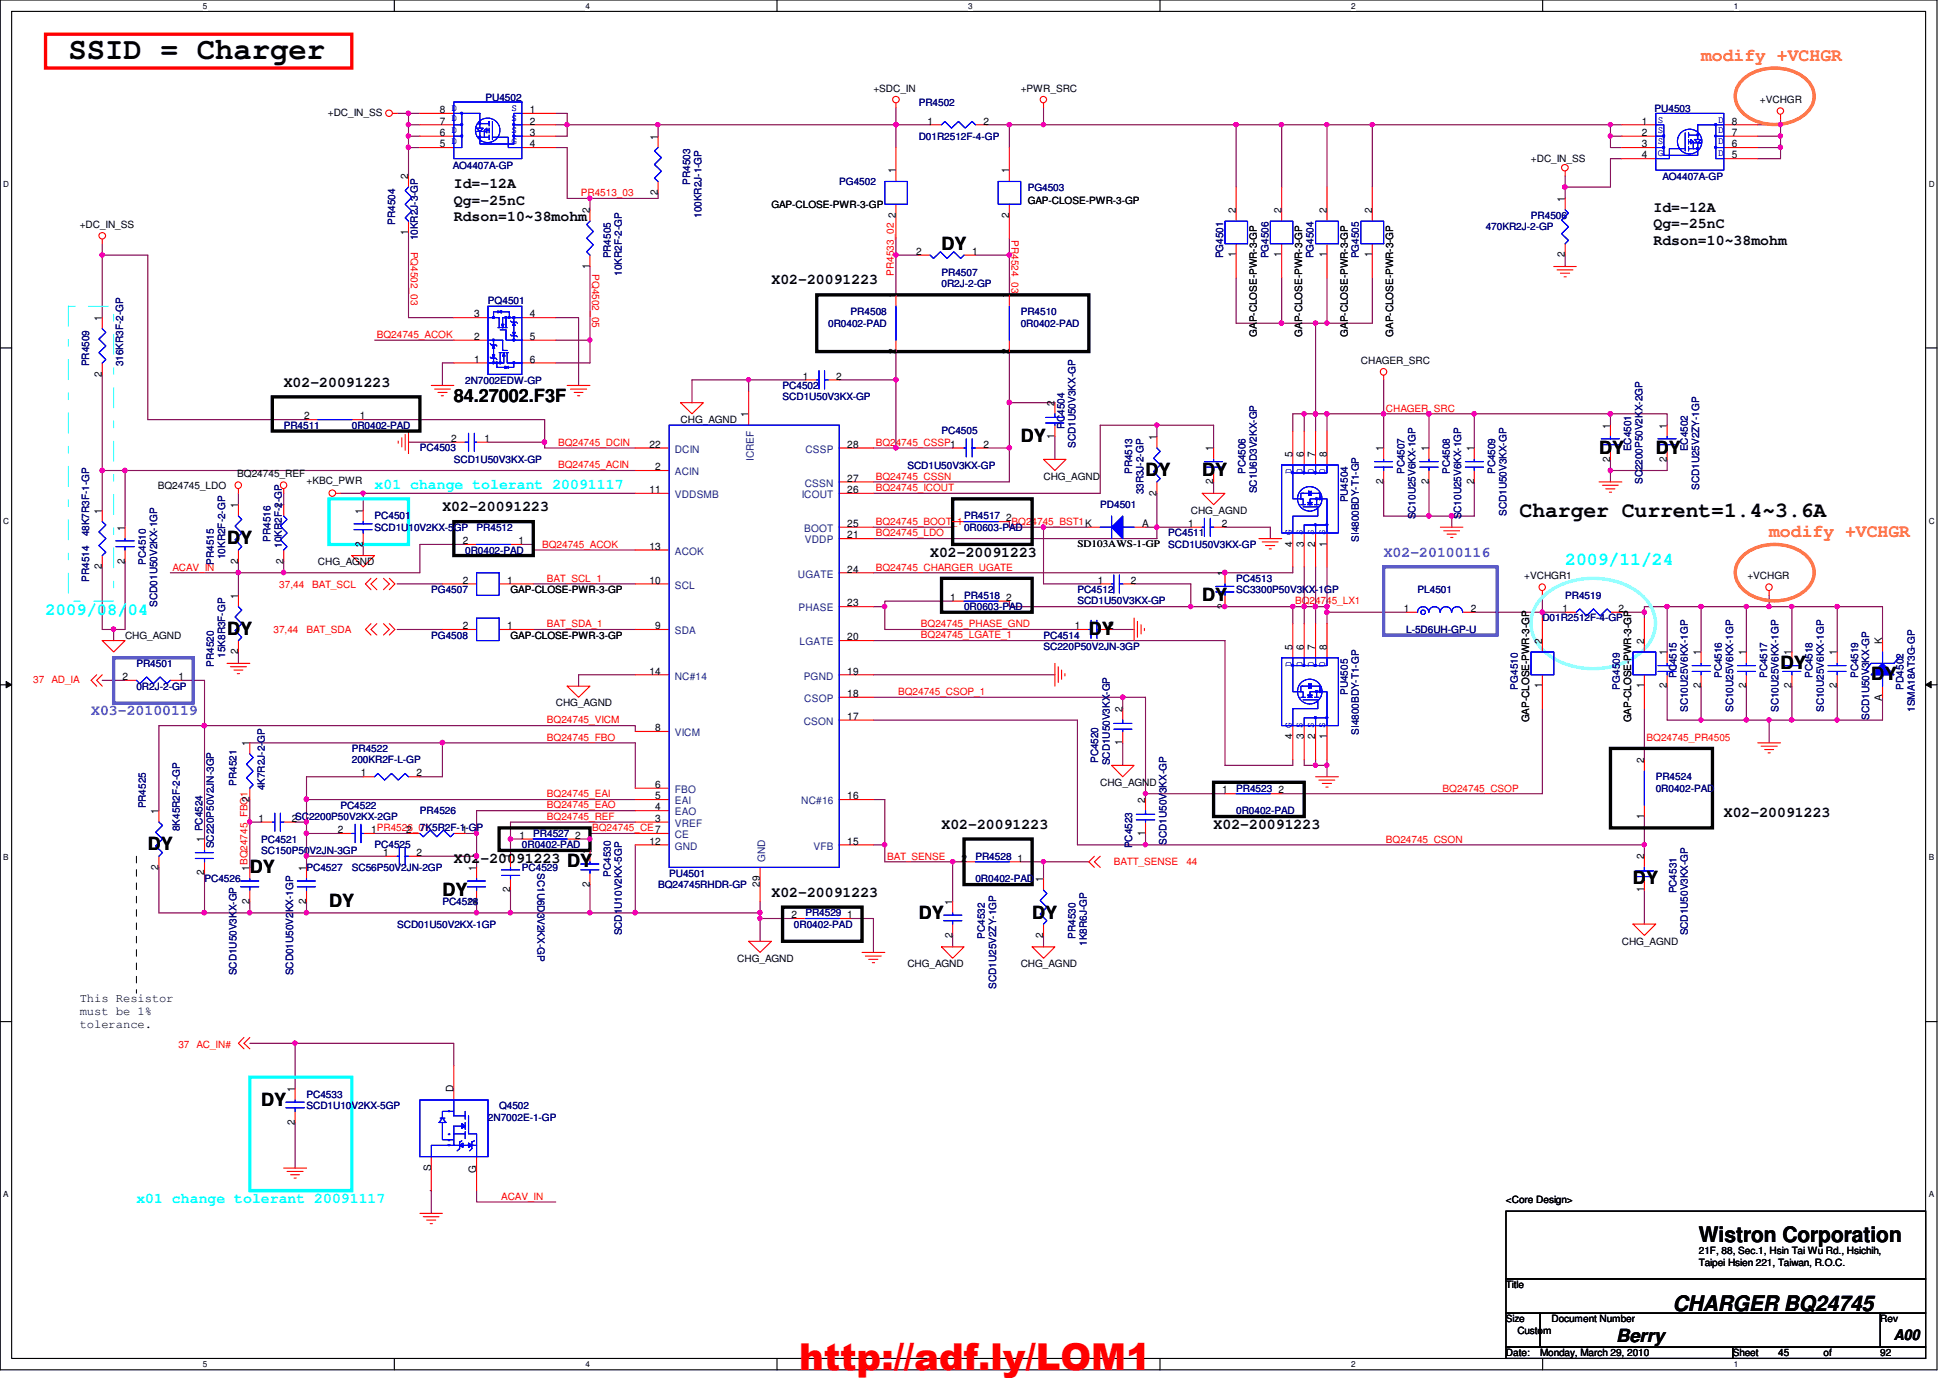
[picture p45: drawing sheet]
<svg xmlns="http://www.w3.org/2000/svg" width="297mm" height="210mm" viewBox="0 0 297 210" stroke-linecap="round" stroke-linejoin="round" font-family="sans-serif">
<defs><g id="words">
<text font-size="5.6" fill="#f00" x="121.7" y="208.7">http://adf.ly/LOM1</text>
<text font-size="4.7" x="10.4" y="9.1">SSID = Charger</text>
<g font-size="3.3">
<text x="231.5" y="78.7">Charger Current=1.4~3.6A</text>
<text x="258.8" y="189.2">Wistron Corporation</text>
<text x="254.8" y="199.7">CHARGER BQ24745</text>
</g>
<g font-size="2.8" fill="#ff8000">
<text x="259.1" y="9.2">modify +VCHGR</text>
<text x="269.5" y="81.8">modify +VCHGR</text>
</g>
<g font-size="2.8">
<text x="143.4" y="38">DY</text>
<text x="69.1" y="61.3">84.27002.F3F</text>
<text x="155.5" y="67.4">DY</text>
<text x="243.6" y="69.1">DY</text>
<text x="252.2" y="69.1">DY</text>
<text x="174.5" y="72.6">DY</text>
<text x="183.1" y="72.6">DY</text>
<text x="34.6" y="82.9">DY</text>
<text x="183.1" y="91.5">DY</text>
<text x="34.6" y="96.7">DY</text>
<text x="165.9" y="96.7">DY</text>
<text x="271.2" y="101.9">DY</text>
<text x="285" y="103.6">DY</text>
<text x="22.5" y="129.5">DY</text>
<text x="38.1" y="133">DY</text>
<text x="67.4" y="136.4">DY</text>
<text x="86.4" y="132.1">DY</text>
<text x="248.7" y="134.7">DY</text>
<text x="50.1" y="138.2">DY</text>
<text x="140" y="139.9">DY</text>
<text x="157.2" y="139.9">DY</text>
<text x="39.8" y="168.4">DY</text>
<text x="246.2" y="204.5">Berry</text>
</g>
<text font-size="2.8" fill="#0ff" x="238.4" y="86.1">2009/11/24</text>
<text font-size="2.6" fill="#0ff" x="6.9" y="93.7">2009/08/04</text>
<g font-size="2.2">
<text x="69.1" y="28.7">Id=-12A</text>
<text x="69.1" y="31.2">Qg=-25nC</text>
<text x="69.1" y="33.7">Rdson=10~38mohm</text>
<text x="251.9" y="32.3">Id=-12A</text>
<text x="251.9" y="34.8">Qg=-25nC</text>
<text x="251.9" y="37.3">Rdson=10~38mohm</text>
<text x="117.5" y="43.3">X02-20091223</text>
<text x="43.2" y="58.9">X02-20091223</text>
<text x="67.4" y="77.9">X02-20091223</text>
<text x="141.7" y="84.8">X02-20091223</text>
<text x="262.6" y="124.5">X02-20091223</text>
<text x="69.1" y="131.4">X02-20091223</text>
<text x="143.4" y="126.2">X02-20091223</text>
<text x="184.9" y="126.2">X02-20091223</text>
<text x="117.5" y="136.6">X02-20091223</text>
<text x="288.5" y="204.1">A00</text>
</g>
<g font-size="2.2" fill="#0ff">
<text x="57.1" y="74.4">x01 change tolerant 20091117</text>
<text x="20.8" y="183.2">x01 change tolerant 20091117</text>
</g>
<g font-size="2.2" fill="#8000ff">
<text x="210.8" y="84.8">X02-20100116</text>
<text x="13.9" y="109">X03-20100119</text>
</g>
<g font-size="2.2" fill="#00f">
<text x="67.8" y="169.4">.</text>
<text x="67.8" y="172.8">.</text>
<text x="67.8" y="173.7">.</text>
<text x="67.8" y="174.6">.</text>
<text x="71.2" y="174.6">.</text>
</g>
<g font-size="1.9">
<text x="12.1" y="152.6">This Resistor</text>
<text x="12.1" y="154.6">must be 1%</text>
<text x="12.1" y="156.6">tolerance.</text>
</g>
<g font-size="1.6">
<text x="67" y="17.2">8 D</text>
<text x="80.7" y="17.2">1</text>
<text x="67" y="22.4">5</text>
<text x="67" y="20.7">6</text>
<text x="67" y="19">7</text>
<text x="80.7" y="19">2</text>
<text x="80.7" y="20.7">3</text>
<text x="80.7" y="22.4">4</text>
<text x="100.2" y="21.3" transform="rotate(-90 100.2 21.3)">1</text>
<text x="141.3" y="19">1</text>
<text x="149.8" y="19">2</text>
<text x="250.1" y="19">1</text>
<text x="250.1" y="20.7">2</text>
<text x="250.1" y="22.4">3</text>
<text x="263.8" y="22.4">6</text>
<text x="263.8" y="20.7">7</text>
<text x="263.8" y="19">8</text>
<text x="62.2" y="27.3" transform="rotate(-90 62.2 27.3)">2</text>
<text x="100.2" y="29.7" transform="rotate(-90 100.2 29.7)">2</text>
<text x="136.4" y="26.4" transform="rotate(-90 136.4 26.4)">1</text>
<text x="153.7" y="26.4" transform="rotate(-90 153.7 26.4)">1</text>
<text x="250.1" y="24.1">4</text>
<text x="263.8" y="24.1">5</text>
<text x="62.2" y="35.8" transform="rotate(-90 62.2 35.8)">1</text>
<text x="89.8" y="32.5" transform="rotate(-90 89.8 32.5)">2</text>
<text x="136.4" y="33.2" transform="rotate(-90 136.4 33.2)">2</text>
<text x="153.7" y="33.2" transform="rotate(-90 153.7 33.2)">2</text>
<text x="188.3" y="32.5" transform="rotate(-90 188.3 32.5)">2</text>
<text x="195.2" y="32.5" transform="rotate(-90 195.2 32.5)">2</text>
<text x="202.1" y="32.5" transform="rotate(-90 202.1 32.5)">2</text>
<text x="209" y="32.5" transform="rotate(-90 209 32.5)">2</text>
<text x="238.4" y="30.7" transform="rotate(-90 238.4 30.7)">1</text>
<text x="89.8" y="40.9" transform="rotate(-90 89.8 40.9)">1</text>
<text x="139.6" y="38.8">2</text>
<text x="148.1" y="38.8">1</text>
<text x="188.3" y="39.2" transform="rotate(-90 188.3 39.2)">1</text>
<text x="195.2" y="39.2" transform="rotate(-90 195.2 39.2)">1</text>
<text x="202.1" y="39.2" transform="rotate(-90 202.1 39.2)">1</text>
<text x="209" y="39.2" transform="rotate(-90 209 39.2)">1</text>
<text x="238.4" y="39.2" transform="rotate(-90 238.4 39.2)">2</text>
<text x="136.4" y="45.4" transform="rotate(-90 136.4 45.4)">1</text>
<text x="153.7" y="45.4" transform="rotate(-90 153.7 45.4)">1</text>
<text x="15.5" y="48.9" transform="rotate(-90 15.5 48.9)">1</text>
<text x="72.2" y="51.8">2</text>
<text x="72.2" y="48.3">3</text>
<text x="80.7" y="48.3">4</text>
<text x="80.7" y="51.8">5</text>
<text x="136.4" y="53.9" transform="rotate(-90 136.4 53.9)">2</text>
<text x="153.7" y="53.9" transform="rotate(-90 153.7 53.9)">2</text>
<text x="15.5" y="57.4" transform="rotate(-90 15.5 57.4)">2</text>
<text x="72.2" y="55.2">1</text>
<text x="80.7" y="55.2">6</text>
<text x="122.3" y="57.8">1</text>
<text x="127.4" y="57.8">2</text>
<text x="46.3" y="63.9">2</text>
<text x="54.8" y="63.9">1</text>
<text x="114" y="63.5" transform="rotate(-90 114 63.5)">1</text>
<text x="160.7" y="61.8" transform="rotate(-90 160.7 61.8)">2</text>
<text x="245.3" y="65.3" transform="rotate(-90 245.3 65.3)">1</text>
<text x="253.9" y="65.3" transform="rotate(-90 253.9 65.3)">1</text>
<text x="68.7" y="67.3">2</text>
<text x="73.8" y="67.3">1</text>
<text x="98.9" y="68.2">22</text>
<text x="99.8" y="71.6">2</text>
<text x="129.1" y="68.2">28</text>
<text x="149.8" y="68.2">2</text>
<text x="160.7" y="66.8" transform="rotate(-90 160.7 66.8)">1</text>
<text x="176.2" y="67" transform="rotate(-90 176.2 67)">1</text>
<text x="184.8" y="68.7" transform="rotate(-90 184.8 68.7)">1</text>
<text x="196.9" y="69.6" transform="rotate(-90 196.9 69.6)">5</text>
<text x="198.6" y="69.6" transform="rotate(-90 198.6 69.6)">6</text>
<text x="200.4" y="69.6" transform="rotate(-90 200.4 69.6)">7</text>
<text x="202.1" y="69.6" transform="rotate(-90 202.1 69.6)">8</text>
<text x="210.7" y="68.7" transform="rotate(-90 210.7 68.7)">1</text>
<text x="217.6" y="68.7" transform="rotate(-90 217.6 68.7)">1</text>
<text x="224.5" y="68.7" transform="rotate(-90 224.5 68.7)">1</text>
<text x="245.3" y="70.3" transform="rotate(-90 245.3 70.3)">2</text>
<text x="253.9" y="70.3" transform="rotate(-90 253.9 70.3)">2</text>
<text x="36.3" y="77.4" transform="rotate(-90 36.3 77.4)">1</text>
<text x="43.2" y="77.4" transform="rotate(-90 43.2 77.4)">1</text>
<text x="98.9" y="75.1">11</text>
<text x="129.1" y="75.1">26</text>
<text x="129.1" y="73.4">27</text>
<text x="176.2" y="75.5" transform="rotate(-90 176.2 75.5)">2</text>
<text x="184.8" y="73.7" transform="rotate(-90 184.8 73.7)">2</text>
<text x="210.7" y="73.7" transform="rotate(-90 210.7 73.7)">2</text>
<text x="217.6" y="73.7" transform="rotate(-90 217.6 73.7)">2</text>
<text x="224.5" y="73.7" transform="rotate(-90 224.5 73.7)">2</text>
<text x="15.5" y="78.2" transform="rotate(-90 15.5 78.2)">1</text>
<text x="19" y="80.8" transform="rotate(-90 19 80.8)">1</text>
<text x="55.3" y="83.3" transform="rotate(-90 55.3 83.3)">2</text>
<text x="55.3" y="78.2" transform="rotate(-90 55.3 78.2)">1</text>
<text x="70.5" y="82.9">2</text>
<text x="79" y="82.9">1</text>
<text x="98.9" y="83.7">13</text>
<text x="129.1" y="80.3">25</text>
<text x="129.1" y="82">21</text>
<text x="144.7" y="79.4">1</text>
<text x="153.3" y="79.4">2</text>
<text x="174" y="80.3">A</text>
<text x="181" y="80.3">1</text>
<text x="186.1" y="80.3">2</text>
<text x="196.9" y="83.3" transform="rotate(-90 196.9 83.3)">4 G</text>
<text x="198.6" y="83.3" transform="rotate(-90 198.6 83.3)">3 S</text>
<text x="200.4" y="83.3" transform="rotate(-90 200.4 83.3)">2 S</text>
<text x="202.1" y="83.3" transform="rotate(-90 202.1 83.3)">1 S</text>
<text x="15.5" y="86.7" transform="rotate(-90 15.5 86.7)">2</text>
<text x="19" y="85.9" transform="rotate(-90 19 85.9)">2</text>
<text x="36.3" y="85.9" transform="rotate(-90 36.3 85.9)">2</text>
<text x="43.2" y="85.9" transform="rotate(-90 43.2 85.9)">2</text>
<text x="70.5" y="88.9">2</text>
<text x="77.3" y="88.9">1</text>
<text x="98.9" y="88.9">10</text>
<text x="129.1" y="87.2">24</text>
<text x="167.2" y="88.9">1</text>
<text x="172.3" y="88.9">2</text>
<text x="186.6" y="87.7" transform="rotate(-90 186.6 87.7)">1</text>
<text x="36.3" y="91.2" transform="rotate(-90 36.3 91.2)">1</text>
<text x="70.5" y="95.8">2</text>
<text x="77.3" y="95.8">1</text>
<text x="99.8" y="95.8">9</text>
<text x="129.1" y="92.4">23</text>
<text x="144.7" y="91.5">1</text>
<text x="153.3" y="91.5">2</text>
<text x="163.7" y="95.8">1</text>
<text x="168.8" y="95.8">2</text>
<text x="186.6" y="92.8" transform="rotate(-90 186.6 92.8)">2</text>
<text x="213.8" y="93.2">1</text>
<text x="224.1" y="93.2">2</text>
<text x="238" y="93.2">1</text>
<text x="246.5" y="93.2">2</text>
<text x="36.3" y="99.7" transform="rotate(-90 36.3 99.7)">2</text>
<text x="129.1" y="97.5">20</text>
<text x="196.9" y="99" transform="rotate(-90 196.9 99)">5</text>
<text x="198.6" y="99" transform="rotate(-90 198.6 99)">6</text>
<text x="200.4" y="99" transform="rotate(-90 200.4 99)">7</text>
<text x="202.1" y="99" transform="rotate(-90 202.1 99)">8</text>
<text x="234.9" y="98.1" transform="rotate(-90 234.9 98.1)">2</text>
<text x="250.4" y="98.1" transform="rotate(-90 250.4 98.1)">2</text>
<text x="253.9" y="99.8" transform="rotate(-90 253.9 99.8)">1</text>
<text x="259.1" y="99.8" transform="rotate(-90 259.1 99.8)">1</text>
<text x="266" y="99.8" transform="rotate(-90 266 99.8)">1</text>
<text x="272.9" y="99.8" transform="rotate(-90 272.9 99.8)">1</text>
<text x="279.8" y="99.8" transform="rotate(-90 279.8 99.8)">1</text>
<text x="286.7" y="98.1" transform="rotate(-90 286.7 98.1)">K</text>
<text x="18.7" y="103.6">2</text>
<text x="27.2" y="103.6">1</text>
<text x="98.9" y="102.7">14</text>
<text x="129.1" y="102.7">19</text>
<text x="129.1" y="106.2">18</text>
<text x="234.9" y="104.9" transform="rotate(-90 234.9 104.9)">1</text>
<text x="250.4" y="104.9" transform="rotate(-90 250.4 104.9)">1</text>
<text x="253.9" y="104.9" transform="rotate(-90 253.9 104.9)">2</text>
<text x="259.1" y="104.9" transform="rotate(-90 259.1 104.9)">2</text>
<text x="266" y="104.9" transform="rotate(-90 266 104.9)">2</text>
<text x="272.9" y="104.9" transform="rotate(-90 272.9 104.9)">2</text>
<text x="279.8" y="104.9" transform="rotate(-90 279.8 104.9)">2</text>
<text x="286.7" y="106.8" transform="rotate(-90 286.7 106.8)">A</text>
<text x="38" y="113.6" transform="rotate(-90 38 113.6)">1</text>
<text x="99.8" y="111.4">8</text>
<text x="129.1" y="109.6">17</text>
<text x="171" y="113.5" transform="rotate(-90 171 113.5)">1</text>
<text x="171" y="108.5" transform="rotate(-90 171 108.5)">2</text>
<text x="196.9" y="112.6" transform="rotate(-90 196.9 112.6)">4 G</text>
<text x="198.6" y="112.6" transform="rotate(-90 198.6 112.6)">3 S</text>
<text x="200.4" y="112.6" transform="rotate(-90 200.4 112.6)">2 S</text>
<text x="202.1" y="112.6" transform="rotate(-90 202.1 112.6)">1 S</text>
<text x="54.9" y="118.3">1</text>
<text x="63.5" y="118.3">2</text>
<text x="250.4" y="116.2" transform="rotate(-90 250.4 116.2)">2</text>
<text x="24.2" y="124" transform="rotate(-90 24.2 124)">1</text>
<text x="38" y="122.1" transform="rotate(-90 38 122.1)">2</text>
<text x="39.4" y="125.2">1</text>
<text x="44.4" y="125.2">2SC2200P50V2KX-2GP</text>
<text x="99.8" y="120">6</text>
<text x="99.8" y="121.8">5</text>
<text x="99.8" y="123.4">4</text>
<text x="99.8" y="125.2">3</text>
<text x="129.1" y="121.8">16</text>
<text x="174.5" y="122.3" transform="rotate(-90 174.5 122.3)">2</text>
<text x="186.2" y="120.9">1</text>
<text x="194.7" y="120.9">2</text>
<text x="250.4" y="124.7" transform="rotate(-90 250.4 124.7)">1</text>
<text x="31.1" y="128.3" transform="rotate(-90 31.1 128.3)">1 PC4524</text>
<text x="51.5" y="126.9">2</text>
<text x="56.6" y="126.9">1PR4526_01</text>
<text x="58.4" y="130.4">1</text>
<text x="61.8" y="126.9">2</text>
<text x="63.5" y="130.4">2</text>
<text x="70.4" y="126.9">1</text>
<text x="77.7" y="130.9" transform="rotate(-90 77.7 130.9)">1</text>
<text x="79.1" y="127.8">1</text>
<text x="87.6" y="127.8">2</text>
<text x="89.8" y="130" transform="rotate(-90 89.8 130)">1</text>
<text x="98.9" y="128.7">12</text>
<text x="129.1" y="128.7">15</text>
<text x="146.5" y="131.2">2</text>
<text x="155" y="131.2">1</text>
<text x="174.5" y="127.3" transform="rotate(-90 174.5 127.3)">1</text>
<text x="250.4" y="130.9" transform="rotate(-90 250.4 130.9)">2</text>
<text x="24.2" y="132.5" transform="rotate(-90 24.2 132.5)">2</text>
<text x="31.1" y="133.3" transform="rotate(-90 31.1 133.3)">2</text>
<text x="38" y="137.7" transform="rotate(-90 38 137.7)">2</text>
<text x="38" y="132.6" transform="rotate(-90 38 132.6)">1BQ24745_FBO1</text>
<text x="46.6" y="137.7" transform="rotate(-90 46.6 137.7)">2</text>
<text x="46.6" y="132.6" transform="rotate(-90 46.6 132.6)">1</text>
<text x="72.6" y="137.7" transform="rotate(-90 72.6 137.7)">2</text>
<text x="72.6" y="132.6" transform="rotate(-90 72.6 132.6)">1</text>
<text x="77.7" y="135.9" transform="rotate(-90 77.7 135.9)">2</text>
<text x="89.8" y="135.1" transform="rotate(-90 89.8 135.1)">2</text>
<text x="115.7" y="135" transform="rotate(-90 115.7 135)">29</text>
<text x="145.1" y="137.8" transform="rotate(-90 145.1 137.8)">1</text>
<text x="158.9" y="134.4" transform="rotate(-90 158.9 134.4)">1</text>
<text x="250.4" y="135.9" transform="rotate(-90 250.4 135.9)">1</text>
<text x="120.6" y="139.9">2</text>
<text x="129.1" y="139.9">1</text>
<text x="145.1" y="142.8" transform="rotate(-90 145.1 142.8)">2</text>
<text x="158.9" y="142.8" transform="rotate(-90 158.9 142.8)">2</text>
<text x="44.9" y="166.3" transform="rotate(-90 44.9 166.3)">1</text>
<text x="69.1" y="166.3" transform="rotate(-90 69.1 166.3)">D</text>
<text x="44.9" y="171.4" transform="rotate(-90 44.9 171.4)">2</text>
<text x="65.7" y="178.4" transform="rotate(-90 65.7 178.4)">S</text>
<text x="72.6" y="178.6" transform="rotate(-90 72.6 178.6)">G</text>
</g>
<g font-size="1.6" fill="#004080">
<text x="102.8" y="69">DCIN</text>
<text x="114.8" y="70.2" transform="rotate(-90 114.8 70.2)">ICREF</text>
<text x="122.7" y="69">CSSP</text>
<text x="102.8" y="75.9">VDDSMB</text>
<text x="102.8" y="72.4">ACIN</text>
<text x="122.1" y="75.9">ICOUT</text>
<text x="122.6" y="74.1">CSSN</text>
<text x="122.5" y="81">BOOT</text>
<text x="122.6" y="82.8">VDDP</text>
<text x="102.8" y="89.7">SCL</text>
<text x="102.8" y="84.5">ACOK</text>
<text x="121.5" y="88">UGATE</text>
<text x="121.6" y="93.1">PHASE</text>
<text x="102.8" y="96.6">SDA</text>
<text x="121.8" y="98.3">LGATE</text>
<text x="102.8" y="103.5">NC#14</text>
<text x="122.4" y="103.5">PGND</text>
<text x="122.5" y="106.9">CSOP</text>
<text x="102.8" y="112.1">VICM</text>
<text x="122.4" y="110.4">CSON</text>
<text x="102.8" y="120.8">FBO</text>
<text x="102.8" y="122.5">EAI</text>
<text x="102.8" y="124.2">EAO</text>
<text x="102.8" y="125.9">VREF</text>
<text x="122" y="122.5">NC#16</text>
<text x="102.8" y="127.7">CE</text>
<text x="102.8" y="129.4">GND</text>
<text x="116.5" y="131.3" transform="rotate(-90 116.5 131.3)">GND</text>
<text x="123.9" y="129.4">VFB</text>
</g>
<g font-size="1.5">
<text x="49.9" y="17.7">+DC_IN_SS</text>
<text x="133.1" y="14">+SDC_IN</text>
<text x="155.5" y="14">+PWR_SRC</text>
<text x="268.1" y="15.7">+VCHGR</text>
<text x="233.2" y="24.7">+DC_IN_SS</text>
<text x="12.1" y="34.8">+DC_IN_SS</text>
<text x="117.5" y="31.6">GAP-CLOSE-PWR-3-GP</text>
<text x="156.5" y="31.1">GAP-CLOSE-PWR-3-GP</text>
<text x="191.5" y="51.3" transform="rotate(-90 191.5 51.3)">GAP-CLOSE-PWR-3-GP</text>
<text x="198.4" y="51.3" transform="rotate(-90 198.4 51.3)">GAP-CLOSE-PWR-3-GP</text>
<text x="205.3" y="51.3" transform="rotate(-90 205.3 51.3)">GAP-CLOSE-PWR-3-GP</text>
<text x="212.2" y="51.3" transform="rotate(-90 212.2 51.3)">GAP-CLOSE-PWR-3-GP</text>
<text x="207.3" y="55.5">CHAGER_SRC</text>
<text x="103.7" y="64.4">CHG_AGND</text>
<text x="24" y="74.5">BQ24745_LDO</text>
<text x="36.1" y="72.7">BQ24745_REF</text>
<text x="46.7" y="73.8">+KBC_PWR</text>
<text x="159" y="73.1">CHG_AGND</text>
<text x="164.1" y="83.4">SD103AWS-1-GP</text>
<text x="181.4" y="78.3">CHG_AGND</text>
<text x="48.4" y="86">CHG_AGND</text>
<text x="232.2" y="88.3">+VCHGR1</text>
<text x="266.2" y="88.3">+VCHGR</text>
<text x="77.8" y="90.3">GAP-CLOSE-PWR-3-GP</text>
<text x="19" y="97.3">CHG_AGND</text>
<text x="77.8" y="97.3">GAP-CLOSE-PWR-3-GP</text>
<text x="84.7" y="107.6">CHG_AGND</text>
<text x="232.9" y="110" transform="rotate(-90 232.9 110)">GAP-CLOSE-PWR-3-GP</text>
<text x="248.5" y="110" transform="rotate(-90 248.5 110)">GAP-CLOSE-PWR-3-GP</text>
<text x="167.6" y="119.7">CHG_AGND</text>
<text x="247.1" y="143.9">CHG_AGND</text>
<text x="112.3" y="146.5">CHG_AGND</text>
<text x="138.2" y="147.4">CHG_AGND</text>
<text x="155.5" y="147.4">CHG_AGND</text>
<text x="229.4" y="183.3">&lt;Core Design&gt;</text>
<text x="258.8" y="191.1">21F, 88, Sec.1, Hsin Tai Wu Rd., Hsichih,</text>
<text x="229.4" y="196.2">Title</text>
<text x="258.8" y="192.8">Taipei Hsien 221, Taiwan, R.O.C.</text>
<text x="229.4" y="201.4">Size</text>
<text x="231.1" y="203.2">Custom</text>
<text x="236.3" y="201.4">Document Number</text>
<text x="286.4" y="201.4">Rev</text>
<text x="229.4" y="206.6">Date:</text>
<text x="234.6" y="206.6">Monday, March 29, 2010</text>
<text x="263.9" y="206.6">Sheet</text>
<text x="270.9" y="206.6">45</text>
<text x="277.8" y="206.6">of</text>
<text x="286.4" y="206.6">92</text>
</g>
<g font-size="1.5" fill="#00f">
<text x="68.8" y="16.9">D</text>
<text x="77.9" y="16.9">S</text>
<text x="68.8" y="22">D</text>
<text x="68.8" y="20.2">D</text>
<text x="68.8" y="18.5">D</text>
<text x="77.9" y="18.5">S</text>
<text x="77.9" y="20.2">S</text>
<text x="77.9" y="22">G</text>
<text x="252.6" y="18.7">S</text>
<text x="252.6" y="20.2">S</text>
<text x="252.6" y="22">S</text>
<text x="252.6" y="23.7">G</text>
<text x="261.7" y="22">D</text>
<text x="261.7" y="20.2">D</text>
<text x="261.7" y="18.7">D</text>
<text x="261.7" y="23.7">D</text>
<text x="196.7" y="72.2" transform="rotate(-90 196.7 72.2)">D</text>
<text x="198.4" y="72.2" transform="rotate(-90 198.4 72.2)">D</text>
<text x="200.1" y="72.2" transform="rotate(-90 200.1 72.2)">D</text>
<text x="201.9" y="72.2" transform="rotate(-90 201.9 72.2)">D</text>
<text x="196.7" y="81.5" transform="rotate(-90 196.7 81.5)">G</text>
<text x="198.4" y="81.5" transform="rotate(-90 198.4 81.5)">S</text>
<text x="200.1" y="81.5" transform="rotate(-90 200.1 81.5)">S</text>
<text x="201.9" y="81.5" transform="rotate(-90 201.9 81.5)">S</text>
<text x="196.7" y="101.6" transform="rotate(-90 196.7 101.6)">D</text>
<text x="198.4" y="101.6" transform="rotate(-90 198.4 101.6)">D</text>
<text x="200.1" y="101.6" transform="rotate(-90 200.1 101.6)">D</text>
<text x="201.9" y="101.6" transform="rotate(-90 201.9 101.6)">D</text>
<text x="196.7" y="110.9" transform="rotate(-90 196.7 110.9)">G</text>
<text x="198.4" y="110.9" transform="rotate(-90 198.4 110.9)">S</text>
<text x="200.1" y="110.9" transform="rotate(-90 200.1 110.9)">S</text>
<text x="201.9" y="110.9" transform="rotate(-90 201.9 110.9)">S</text>
</g>
<g font-size="1.5" fill="#000080">
<text x="74" y="15.4">PU4502</text>
<text x="140" y="16.1">PR4502</text>
<text x="252" y="17.1">PU4503</text>
<text x="140" y="21.3">D01R2512F-4-GP</text>
<text x="69" y="25.7">AO4407A-GP</text>
<text x="105.1" y="28.2" transform="rotate(-90 105.1 28.2)">PR4503</text>
<text x="127.8" y="28.2">PG4502</text>
<text x="156.5" y="29">PG4503</text>
<text x="253.2" y="27.5">AO4407A-GP</text>
<text x="60.2" y="34.2" transform="rotate(-90 60.2 34.2)">PR4504</text>
<text x="106.8" y="33.2" transform="rotate(-90 106.8 33.2)">100KR2J-1-GP</text>
<text x="226.3" y="35.1">470KR2J-2-GP</text>
<text x="233.2" y="33.4">PR4506</text>
<text x="63.7" y="36.6" transform="rotate(-90 63.7 36.6)">10KR2J-3-GP</text>
<text x="93" y="39.4" transform="rotate(-90 93 39.4)">PR4505</text>
<text x="94.7" y="42" transform="rotate(-90 94.7 42)">10KR2F-2-GP</text>
<text x="143.4" y="42">PR4507</text>
<text x="186.3" y="39.4" transform="rotate(-90 186.3 39.4)">PG4501</text>
<text x="193.2" y="39.4" transform="rotate(-90 193.2 39.4)">PG4506</text>
<text x="200.1" y="39.4" transform="rotate(-90 200.1 39.4)">PG4504</text>
<text x="207" y="39.4" transform="rotate(-90 207 39.4)">PG4505</text>
<text x="74.3" y="46.3">PQ4501</text>
<text x="143.4" y="43.7">0R2J-2-GP</text>
<text x="126.1" y="49.8">0R0402-PAD</text>
<text x="129.6" y="48">PR4508</text>
<text x="155.5" y="48">PR4510</text>
<text x="155.5" y="49.8">0R0402-PAD</text>
<text x="13.6" y="55.8" transform="rotate(-90 13.6 55.8)">PR4509</text>
<text x="18.8" y="55.8" transform="rotate(-90 18.8 55.8)">316KR3F-2-GP</text>
<text x="70.9" y="58.4">2N7002EDW-GP</text>
<text x="119.2" y="59.3">PC4502</text>
<text x="43.2" y="65.3">PR4511</text>
<text x="53.6" y="65.3">0R0402-PAD</text>
<text x="119.2" y="61">SCD1U50V3KX-GP</text>
<text x="162.1" y="65.3" transform="rotate(-90 162.1 65.3)">PC4504</text>
<text x="64" y="68.7">PC4503</text>
<text x="69.1" y="70.5">SCD1U50V3KX-GP</text>
<text x="138.2" y="71.4">SCD1U50V3KX-GP</text>
<text x="143.4" y="66.2">PC4505</text>
<text x="163.8" y="68.2" transform="rotate(-90 163.8 68.2)">SCD1U50V3KX-GP</text>
<text x="248.5" y="68.7" transform="rotate(-90 248.5 68.7)">EC4501</text>
<text x="257.1" y="68.7" transform="rotate(-90 257.1 68.7)">EC4502</text>
<text x="167.6" y="77.4">PD4501</text>
<text x="172.5" y="72.2" transform="rotate(-90 172.5 72.2)">PR4513</text>
<text x="174.2" y="75.3" transform="rotate(-90 174.2 75.3)">33R3J-2-GP</text>
<text x="189.7" y="72.2" transform="rotate(-90 189.7 72.2)">PC4506</text>
<text x="191.5" y="75.1" transform="rotate(-90 191.5 75.1)">SC1U6D3V2KX-GP</text>
<text x="205.3" y="76.5" transform="rotate(-90 205.3 76.5)">PU4504</text>
<text x="213.9" y="72.2" transform="rotate(-90 213.9 72.2)">PC4507</text>
<text x="220.8" y="72.2" transform="rotate(-90 220.8 72.2)">PC4508</text>
<text x="227.7" y="72.2" transform="rotate(-90 227.7 72.2)">PC4509</text>
<text x="250.2" y="73.7" transform="rotate(-90 250.2 73.7)">SC2200P50V2KX-2GP</text>
<text x="258.8" y="74.6" transform="rotate(-90 258.8 74.6)">SCD1U25V2ZY-1GP</text>
<text x="13.6" y="81.7" transform="rotate(-90 13.6 81.7)">48K7R3F-1-GP</text>
<text x="41.2" y="82.5" transform="rotate(-90 41.2 82.5)">PR4516</text>
<text x="42.9" y="83.4" transform="rotate(-90 42.9 83.4)">10KR2F-2-GP</text>
<text x="57.1" y="79.1">PC4501</text>
<text x="57.1" y="80.9">SCD1U10V2KX-5GP</text>
<text x="72.6" y="80.9">PR4512</text>
<text x="146.9" y="79.1">PR4517</text>
<text x="146.9" y="80.9">0R0603-PAD</text>
<text x="178" y="81.7">PC4511</text>
<text x="178" y="83.4">SCD1U50V3KX-GP</text>
<text x="207" y="82.5" transform="rotate(-90 207 82.5)">SI4800BDY-T1-GP</text>
<text x="215.6" y="79.1" transform="rotate(-90 215.6 79.1)">SC10U25V6KX-1GP</text>
<text x="222.6" y="79.1" transform="rotate(-90 222.6 79.1)">SC10U25V6KX-1GP</text>
<text x="229.5" y="78.6" transform="rotate(-90 229.5 78.6)">SCD1U50V3KX-GP</text>
<text x="13.6" y="88.6" transform="rotate(-90 13.6 88.6)">PR4514</text>
<text x="22.2" y="86" transform="rotate(-90 22.2 86)">PC4510</text>
<text x="32.6" y="86" transform="rotate(-90 32.6 86)">PR4515</text>
<text x="34.3" y="85.2" transform="rotate(-90 34.3 85.2)">10KR2F-2-GP</text>
<text x="70.9" y="84.3">0R0402-PAD</text>
<text x="188.3" y="88.6">PC4513</text>
<text x="24" y="92.4" transform="rotate(-90 24 92.4)">SCD01U50V2KX-1GP</text>
<text x="65.7" y="90.3">PG4507</text>
<text x="146.9" y="91.2">PR4518</text>
<text x="146.9" y="93">0R0603-PAD</text>
<text x="164.1" y="90.3">PC4512</text>
<text x="164.1" y="92.1">SCD1U50V3KX-GP</text>
<text x="188.3" y="90.3">SC3300P50V3KX-1GP</text>
<text x="215.9" y="90.3">PL4501</text>
<text x="234.9" y="94.7">D01R2512F-4-GP</text>
<text x="238.4" y="91.2">PR4519</text>
<text x="20.8" y="101.6">PR4501</text>
<text x="32.6" y="101.6" transform="rotate(-90 32.6 101.6)">PR4520</text>
<text x="34.3" y="100.2" transform="rotate(-90 34.3 100.2)">15K8R3F-GP</text>
<text x="65.7" y="97.3">PG4508</text>
<text x="159" y="97.3">PC4514</text>
<text x="159" y="99">SC220P50V2JN-3GP</text>
<text x="214.2" y="96.4">L-5D6UH-GP-U</text>
<text x="20.8" y="105">0R2J-2-GP</text>
<text x="205.3" y="105.9" transform="rotate(-90 205.3 105.9)">PU4505</text>
<text x="231.2" y="105" transform="rotate(-90 231.2 105)">PG4510</text>
<text x="246.8" y="105" transform="rotate(-90 246.8 105)">PG4509</text>
<text x="255.4" y="103.3" transform="rotate(-90 255.4 103.3)">PC4515</text>
<text x="262.3" y="103.3" transform="rotate(-90 262.3 103.3)">PC4516</text>
<text x="269.2" y="103.3" transform="rotate(-90 269.2 103.3)">PC4517</text>
<text x="276.1" y="103.3" transform="rotate(-90 276.1 103.3)">PC4518</text>
<text x="283" y="103.3" transform="rotate(-90 283 103.3)">PC4519</text>
<text x="289.9" y="105" transform="rotate(-90 289.9 105)">PD4502</text>
<text x="207" y="111.9" transform="rotate(-90 207 111.9)">SI4800BDY-T1-GP</text>
<text x="257.1" y="108.5" transform="rotate(-90 257.1 108.5)">SC10U25V6KX-1GP</text>
<text x="264" y="108.5" transform="rotate(-90 264 108.5)">SC10U25V6KX-1GP</text>
<text x="270.9" y="108.5" transform="rotate(-90 270.9 108.5)">SC10U25V6KX-1GP</text>
<text x="277.8" y="108.5" transform="rotate(-90 277.8 108.5)">SC10U25V6KX-1GP</text>
<text x="284.7" y="109.7" transform="rotate(-90 284.7 109.7)">SCD1U50V3KX-GP</text>
<text x="291.7" y="108.5" transform="rotate(-90 291.7 108.5)">1SMA18AT3G-GP</text>
<text x="36" y="119.7" transform="rotate(-90 36 119.7)">PR4521</text>
<text x="53.6" y="114.6">PR4522</text>
<text x="53.6" y="116.2">200KR2F-L-GP</text>
<text x="167.3" y="116.2" transform="rotate(-90 167.3 116.2)">PC4520</text>
<text x="169" y="116.6" transform="rotate(-90 169 116.6)">SCD1U50V3KX-GP</text>
<text x="252.2" y="118.9">PR4524</text>
<text x="22.2" y="123.1" transform="rotate(-90 22.2 123.1)">PR4525</text>
<text x="40.3" y="120.4" transform="rotate(-90 40.3 120.4)">4K7R2J-2-GP</text>
<text x="51.9" y="123.2">PC4522</text>
<text x="64" y="124">PR4526</text>
<text x="188.3" y="120.6">PR4523</text>
<text x="188.3" y="124">0R0402-PAD</text>
<text x="252.2" y="120.6">0R0402-PAD</text>
<text x="27.4" y="126.6" transform="rotate(-90 27.4 126.6)">8K45R2F-2-GP</text>
<text x="32.6" y="129.2" transform="rotate(-90 32.6 129.2)">SC220P50V2JN-3GP</text>
<text x="39.8" y="128.4">PC4521</text>
<text x="39.8" y="130.1">SC150P50V2JN-3GP</text>
<text x="57.1" y="129.2">PC4525</text>
<text x="64" y="126.6">7K5R2F-1-GP</text>
<text x="79.5" y="129.2">0R0402-PAD</text>
<text x="81.2" y="127.5">PR4527</text>
<text x="148.6" y="130.9">PR4528</text>
<text x="172.5" y="129.2" transform="rotate(-90 172.5 129.2)">PC4523</text>
<text x="177.7" y="128.7" transform="rotate(-90 177.7 128.7)">SCD1U50V3KX-GP</text>
<text x="31.2" y="134.4">PC4526</text>
<text x="46.7" y="132.7">PC4527</text>
<text x="53.6" y="132.7">SC56P50V2JN-2GP</text>
<text x="67.4" y="137.8">PC4528</text>
<text x="79.5" y="132.7">PC4529</text>
<text x="81.9" y="133" transform="rotate(90 81.9 133)">SC1U6D3V2KX-GP</text>
<text x="93" y="133.5" transform="rotate(-90 93 133.5)">PC4530</text>
<text x="100.2" y="135.3">BQ24745RHDR-GP</text>
<text x="101.9" y="133.5">PU4501</text>
<text x="148.6" y="134.4">0R0402-PAD</text>
<text x="255.4" y="136.1" transform="rotate(-90 255.4 136.1)">PC4531</text>
<text x="60.5" y="141.3">SCD01U50V2KX-1GP</text>
<text x="94.7" y="142.5" transform="rotate(-90 94.7 142.5)">SCD1U10V2KX-5GP</text>
<text x="120.9" y="141.3">0R0402-PAD</text>
<text x="122.7" y="139.6">PR4529</text>
<text x="150" y="143" transform="rotate(-90 150 143)">PC4532</text>
<text x="163.8" y="143" transform="rotate(-90 163.8 143)">PR4530</text>
<text x="257.1" y="142.5" transform="rotate(-90 257.1 142.5)">SCD1U50V3KX-GP</text>
<text x="36" y="148.5" transform="rotate(-90 36 148.5)">SCD1U50V3KX-GP</text>
<text x="44.7" y="148.5" transform="rotate(-90 44.7 148.5)">SCD01U50V2KX-1GP</text>
<text x="165.6" y="144.1" transform="rotate(-90 165.6 144.1)">1K8R6J-GP</text>
<text x="151.8" y="150.6" transform="rotate(-90 151.8 150.6)">SCD1U25V2ZY-1GP</text>
<text x="46.7" y="167.2">PC4533</text>
<text x="46.7" y="169">SCD1U10V2KX-5GP</text>
<text x="74.3" y="170.7">2N7002E-1-GP</text>
<text x="76" y="169">Q4502</text>
</g>
<g font-size="1.5" fill="#f00">
<text x="88.5" y="29.9">PR4513_03</text>
<text x="62.6" y="38.4" transform="rotate(90 62.6 38.4)">PQ4502_03</text>
<text x="90.2" y="41.8" transform="rotate(90 90.2 41.8)">PQ4502_05</text>
<text x="136.1" y="42" transform="rotate(-90 136.1 42)">PR4533_02</text>
<text x="154.1" y="36.6" transform="rotate(90 154.1 36.6)">PR4524_03</text>
<text x="57.4" y="51.5">BQ24745_ACOK</text>
<text x="211.1" y="62.7">CHAGER_SRC</text>
<text x="85" y="71.3">BQ24745_ACIN</text>
<text x="85" y="67.9">BQ24745_DCIN</text>
<text x="133.4" y="67.9">BQ24745_CSSP1</text>
<text x="133.4" y="73.1">BQ24745_CSSN</text>
<text x="133.4" y="74.8">BQ24745_ICOUT</text>
<text x="82.6" y="83.4">BQ24745_ACOK</text>
<text x="133.4" y="81.7">BQ24745_LDO</text>
<text x="133.4" y="80">BQ24745_BOOT_1</text>
<text x="154.1" y="80">BQ24745_BST1K</text>
<text x="26.3" y="86.9">ACAV_IN</text>
<text x="42.5" y="89.5">37,44</text>
<text x="47.5" y="89.5">BAT_SCL</text>
<text x="83.3" y="88.6">BAT_SCL_1</text>
<text x="133.4" y="86.9">BQ24745_CHARGER_UGATE</text>
<text x="83.3" y="95.5">BAT_SDA_1</text>
<text x="140.3" y="95.5">BQ24745_PHASE_GND</text>
<text x="197.3" y="92.1">BQ24745_LX1</text>
<text x="41.7" y="96.4">37,44</text>
<text x="46.7" y="96.4">BAT_SDA</text>
<text x="140.3" y="97.2">BQ24745_LGATE_1</text>
<text x="5.1" y="104">37 AD_IA</text>
<text x="136.8" y="105.9">BQ24745_CSOP_1</text>
<text x="83.3" y="112.8">BQ24745_FBO</text>
<text x="83.3" y="110.2">BQ24745_VICM</text>
<text x="250.8" y="112.8">BQ24745_PR4505</text>
<text x="83.3" y="121.5">BQ24745_EAI</text>
<text x="83.3" y="123.1">BQ24745_EAO</text>
<text x="83.3" y="124.9">BQ24745_REF</text>
<text x="219.7" y="120.6">BQ24745_CSOP</text>
<text x="90.2" y="126.6">BQ24745_CE7</text>
<text x="135.1" y="130.9">BAT_SENSE</text>
<text x="169.7" y="131.8">BATT_SENSE</text>
<text x="180.7" y="131.8">44</text>
<text x="211.1" y="128.4">BQ24745_CSON</text>
<text x="27.2" y="159.6">37 AC_IN#</text>
<text x="76.4" y="182.8">ACAV_IN</text>
</g>
<g font-size="1.3">
<text x="30.9" y="1.4">5</text>
<text x="89.2" y="1.4">4</text>
<text x="147.5" y="1.4">3</text>
<text x="205.8" y="1.4">2</text>
<text x="264.1" y="1.4">1</text>
<text x=".5" y="28.5">D</text>
<text x="293.8" y="28.5">D</text>
<text x=".5" y="79.8">C</text>
<text x="293.8" y="79.8">C</text>
<text x=".5" y="131.1">B</text>
<text x="293.8" y="131.1">B</text>
<text x=".5" y="182.4">A</text>
<text x="293.8" y="182.4">A</text>
<text x="30.9" y="208.3">5</text>
<text x="89.2" y="208.3">4</text>
<text x="205.8" y="208.3">2</text>
<text x="264.1" y="208.3">1</text>
</g>
</g></defs>
<path d="M0 0h295.1v208.7h-295.1zM1.8 1.7h291.5v205.2h-291.5z" fill="none" stroke="#000" stroke-width=".17"/>
<g fill="#fff">
<path d="M30.9 .2h.7v1.4h-.7z"/>
<path d="M30.9 207.1h.7v1.4h-.7z"/>
</g>
<path d="M60.1 0v1.7M60.1 206.9v1.8" fill="none" stroke="#000" stroke-width=".17"/>
<g fill="#fff">
<path d="M89.2 .2h.7v1.4h-.7z"/>
<path d="M89.2 207.1h.7v1.4h-.7z"/>
</g>
<path d="M118.4 0v1.7M118.4 206.9v1.8" fill="none" stroke="#000" stroke-width=".17"/>
<g fill="#fff">
<path d="M147.5 .2h.7v1.4h-.7z"/>
<path d="M147.5 207.1h.7v1.4h-.7z"/>
</g>
<path d="M176.7 0v1.7M176.7 206.9v1.8" fill="none" stroke="#000" stroke-width=".17"/>
<g fill="#fff">
<path d="M205.8 .2h.7v1.4h-.7z"/>
<path d="M205.8 207.1h.7v1.4h-.7z"/>
</g>
<path d="M235 0v1.7M235 206.9v1.8" fill="none" stroke="#000" stroke-width=".17"/>
<g fill="#fff">
<path d="M264.1 .2h.7v1.4h-.7z"/>
<path d="M264.1 207.1h.7v1.4h-.7z"/>
<path d="M.5 27.3h.9v1.4h-.9z"/>
<path d="M293.8 27.3h.9v1.4h-.9z"/>
<path d="M.5 78.6h.9v1.4h-.9z"/>
<path d="M293.8 78.6h.9v1.4h-.9z"/>
</g>
<path d="M0 53h1.8M293.3 53h1.8" fill="none" stroke="#000" stroke-width=".17"/>
<g fill="#fff">
<path d="M.5 129.9h.8v1.4h-.8z"/>
<path d="M293.8 129.9h.8v1.4h-.8z"/>
</g>
<path d="M0 104.3h1.8M293.3 104.3h1.8" fill="none" stroke="#000" stroke-width=".17"/>
<path d="M.9 103.8l.9 .5-.9 .5zM293.3 104.3l.9-.5v1z" fill="#000"/>
<path d="M.9 103.8l.9 .5-.9 .5zM293.3 104.3l.9-.5v1z" fill="none" stroke="#000" stroke-width=".15"/>
<g fill="#fff">
<path d="M.5 181.2h.8v1.4h-.8z"/>
<path d="M293.8 181.2h.8v1.4h-.8z"/>
</g>
<path d="M0 155.6h1.8M293.3 155.6h1.8" fill="none" stroke="#000" stroke-width=".17"/>
<path d="M210.8 73.4v5.2M269.5 92.4h3.5M186.6 116.6h10.3" fill="none" stroke="#800040" stroke-width=".17"/>
<circle cx="272.9" cy="92.4" r=".33" fill="#f0f"/>
<circle cx="272.9" cy="92.4" r=".33" fill="none" stroke="#f0f" stroke-width=".17"/>
<circle cx="269.5" cy="92.4" r=".32" fill="#f0f"/>
<circle cx="269.5" cy="92.4" r=".32" fill="none" stroke="#f0f" stroke-width=".17"/>
<path d="M134.8 95.9h29.3M202.1 116.6v1.7" fill="none" stroke="#800040" stroke-width=".17"/>
<circle cx="202.1" cy="116.6" r=".32" fill="#f0f"/>
<circle cx="202.1" cy="116.6" r=".32" fill="none" stroke="#f0f" stroke-width=".17"/>
<path d="M105.4 57.9h8.6M136.5 68.2h8.6M133 82h43.2M133 97.6h53.6M153.8 80.3h5.2v8.6h8.6M169.3 95.9h3.5M172.8 88.9h8.6v3.5h-27.6M88.1 102.8v1.7M266 104.5v5.2M115.8 137.3v1.8M133 121.8h1.8v6.9h-1.8M145.1 131.3h1.8" fill="none" stroke="#800040" stroke-width=".17"/>
<circle cx="134.8" cy="128.7" r=".33" fill="#f0f"/>
<circle cx="134.8" cy="128.7" r=".33" fill="none" stroke="#f0f" stroke-width=".17"/>
<path d="M279.9 92.4v6.9" fill="none" stroke="#800040" stroke-width=".17"/>
<circle cx="279.8" cy="92.4" r=".32" fill="#f0f"/>
<circle cx="279.8" cy="92.4" r=".32" fill="none" stroke="#f0f" stroke-width=".17"/>
<path d="M136.5 16.4v2.6M181.4 92.4h5.2" fill="none" stroke="#800040" stroke-width=".17"/>
<circle cx="181.4" cy="92.4" r=".32" fill="#f0f"/>
<circle cx="181.4" cy="92.4" r=".32" fill="none" stroke="#f0f" stroke-width=".17"/>
<path d="M153.8 61.3v6.9M133 87.2h53.6M164.1 109.7v19" fill="none" stroke="#800040" stroke-width=".17"/>
<circle cx="153.8" cy="68.2" r=".33" fill="#f0f"/>
<circle cx="153.8" cy="68.2" r=".33" fill="none" stroke="#f0f" stroke-width=".17"/>
<circle cx="153.7" cy="61.3" r=".34" fill="#f0f"/>
<circle cx="153.7" cy="61.3" r=".34" fill="none" stroke="#f0f" stroke-width=".17"/>
<path d="M174.5 106.2v14.7" fill="none" stroke="#800040" stroke-width=".17"/>
<circle cx="174.5" cy="120.9" r=".32" fill="#f0f"/>
<circle cx="174.5" cy="120.9" r=".32" fill="none" stroke="#f0f" stroke-width=".17"/>
<path d="M46.7 127v3.4" fill="none" stroke="#800040" stroke-width=".17"/>
<circle cx="46.7" cy="126.9" r=".32" fill="#f0f"/>
<circle cx="46.7" cy="126.9" r=".32" fill="none" stroke="#f0f" stroke-width=".17"/>
<path d="M46.7 130.4h12.1" fill="none" stroke="#800040" stroke-width=".17"/>
<circle cx="46.7" cy="130.4" r=".33" fill="#f0f"/>
<circle cx="46.7" cy="130.4" r=".33" fill="none" stroke="#f0f" stroke-width=".17"/>
<path d="M195.2 19h6.9v9.5M209 19v9.5M210.8 57.9v5.1M133 73.4h20.8M89.9 127h6.9" fill="none" stroke="#800040" stroke-width=".17"/>
<circle cx="195.2" cy="19" r=".33" fill="#f0f"/>
<circle cx="195.2" cy="19" r=".33" fill="none" stroke="#f0f" stroke-width=".17"/>
<path d="M188.3 19h6.9v9.5" fill="none" stroke="#800040" stroke-width=".17"/>
<circle cx="188.3" cy="19" r=".33" fill="#f0f"/>
<circle cx="188.3" cy="19" r=".33" fill="none" stroke="#f0f" stroke-width=".17"/>
<path d="M188.3 19v9.5M202.1 19h6.9" fill="none" stroke="#800040" stroke-width=".17"/>
<circle cx="202.1" cy="19" r=".32" fill="#f0f"/>
<circle cx="202.1" cy="19" r=".32" fill="none" stroke="#f0f" stroke-width=".17"/>
<path d="M62.2 19v1.7h1.8" fill="none" stroke="#800040" stroke-width=".17"/>
<circle cx="62.2" cy="19" r=".32" fill="#f0f"/>
<circle cx="62.2" cy="19" r=".32" fill="none" stroke="#f0f" stroke-width=".17"/>
<path d="M62.2 17.3h1.8M15.6 38.9h6.9M133 106.2h38M200.4 115.7v.9" fill="none" stroke="#800040" stroke-width=".17"/>
<circle cx="62.2" cy="17.2" r=".32" fill="#f0f"/>
<circle cx="62.2" cy="17.2" r=".32" fill="none" stroke="#f0f" stroke-width=".17"/>
<path d="M62.2 19h1.8M67.4 113.2v5.1M46.7 121.8v3.4" fill="none" stroke="#800040" stroke-width=".17"/>
<circle cx="46.7" cy="121.7" r=".33" fill="#f0f"/>
<circle cx="46.7" cy="121.7" r=".33" fill="none" stroke="#f0f" stroke-width=".17"/>
<path d="M62.2 17.3v1.7M62.2 22.5h1.8M84.7 20.7h1.7M133 68.2h3.5M217.7 63h6.9v5.2M286.8 92.4v5.2M171 113.2v3.4M286.8 106.2v3.5M38.1 121.8v3.4" fill="none" stroke="#800040" stroke-width=".17"/>
<circle cx="224.5" cy="63" r=".33" fill="#f0f"/>
<circle cx="224.5" cy="63" r=".33" fill="none" stroke="#f0f" stroke-width=".17"/>
<circle cx="217.6" cy="63" r=".33" fill="#f0f"/>
<circle cx="217.6" cy="63" r=".33" fill="none" stroke="#f0f" stroke-width=".17"/>
<path d="M89.9 40.6v11.2M127.8 57.9h8.7M36.3 75.1v1.8M43.2 75.1v1.8M160.7 66.5v3.5M210.8 78.6h6.9M43.2 85.5v1.7M254 104.5v5.2h5.1M279.9 109.7h6.9M145.1 142.5v1.7" fill="none" stroke="#800040" stroke-width=".17"/>
<circle cx="89.8" cy="51.8" r=".32" fill="#f0f"/>
<circle cx="89.8" cy="51.8" r=".32" fill="none" stroke="#f0f" stroke-width=".17"/>
<path d="M188.3 42.3v6.9M145.1 131.3v6" fill="none" stroke="#800040" stroke-width=".17"/>
<circle cx="145.1" cy="131.2" r=".33" fill="#f0f"/>
<circle cx="145.1" cy="131.2" r=".33" fill="none" stroke="#f0f" stroke-width=".17"/>
<path d="M86.4 22.5v7.7M89.9 30.2v1.8M136.5 36.3v2.6M153.8 36.3v2.6M136.5 53.6v4.3M188.3 49.2h6.9M200.4 49.2h1.7M198.7 63h-1.8v2.7M64 118.3h3.4M250.5 107.9v7.8M57.1 127h5.1M134.8 131.3h10.3" fill="none" stroke="#800040" stroke-width=".17"/>
<circle cx="200.4" cy="49.2" r=".32" fill="#f0f"/>
<circle cx="200.4" cy="49.2" r=".32" fill="none" stroke="#f0f" stroke-width=".17"/>
<path d="M86.4 30.2h3.5M19 71.7h77.8M174.5 127v1.7" fill="none" stroke="#800040" stroke-width=".17"/>
<circle cx="19" cy="71.7" r=".33" fill="#f0f"/>
<circle cx="19" cy="71.7" r=".33" fill="none" stroke="#f0f" stroke-width=".17"/>
<path d="M46.7 121.8h50.1" fill="none" stroke="#800040" stroke-width=".17"/>
<circle cx="46.7" cy="121.7" r=".33" fill="#f0f"/>
<circle cx="46.7" cy="121.7" r=".33" fill="none" stroke="#f0f" stroke-width=".17"/>
<path d="M84.7 51.8h5.2M259.1 109.7h6.9" fill="none" stroke="#800040" stroke-width=".17"/>
<circle cx="259.1" cy="109.7" r=".32" fill="#f0f"/>
<circle cx="259.1" cy="109.7" r=".32" fill="none" stroke="#f0f" stroke-width=".17"/>
<path d="M15.6 57v14.7h3.4M83 68.2h13.8M38.1 113.2h29.3" fill="none" stroke="#800040" stroke-width=".17"/>
<circle cx="15.6" cy="71.7" r=".34" fill="#f0f"/>
<circle cx="15.6" cy="71.7" r=".34" fill="none" stroke="#f0f" stroke-width=".17"/>
<path d="M46.7 118.3v3.5M67.4 113.2h29.4M72.6 123.5h24.2" fill="none" stroke="#800040" stroke-width=".17"/>
<circle cx="67.4" cy="113.1" r=".34" fill="#f0f"/>
<circle cx="67.4" cy="113.1" r=".34" fill="none" stroke="#f0f" stroke-width=".17"/>
<path d="M38.1 125.2v6.9" fill="none" stroke="#800040" stroke-width=".17"/>
<circle cx="38" cy="125.2" r=".32" fill="#f0f"/>
<circle cx="38" cy="125.2" r=".32" fill="none" stroke="#f0f" stroke-width=".17"/>
<path d="M153.8 19h5.2M62.2 48.4h6.9M67.4 55.3v3.4M84.7 48.4h3.4v10.3M84.7 55.3h5.2M81.2 95.9h15.6M250.5 124.4v4.3" fill="none" stroke="#800040" stroke-width=".17"/>
<circle cx="158.9" cy="19" r=".32" fill="#f0f"/>
<circle cx="158.9" cy="19" r=".32" fill="none" stroke="#f0f" stroke-width=".17"/>
<circle cx="153.8" cy="19" r=".33" fill="#f0f"/>
<circle cx="153.8" cy="19" r=".33" fill="none" stroke="#f0f" stroke-width=".17"/>
<path d="M202.1 42.3v6.9h6.9v-6.9M22.5 63.9h24.2M36.3 87.2h6.9" fill="none" stroke="#800040" stroke-width=".17"/>
<circle cx="202.1" cy="49.2" r=".32" fill="#f0f"/>
<circle cx="202.1" cy="49.2" r=".32" fill="none" stroke="#f0f" stroke-width=".17"/>
<path d="M15.6 37.1v1.8M22.5 38.9v25M195.2 42.3v6.9h5.2M150.3 68.2h3.5" fill="none" stroke="#800040" stroke-width=".17"/>
<circle cx="195.2" cy="49.2" r=".33" fill="#f0f"/>
<circle cx="195.2" cy="49.2" r=".33" fill="none" stroke="#f0f" stroke-width=".17"/>
<path d="M57.1 51.8h12M210.8 63h6.9" fill="none" stroke="#800040" stroke-width=".17"/>
<circle cx="217.6" cy="63" r=".33" fill="#f0f"/>
<circle cx="217.6" cy="63" r=".33" fill="none" stroke="#f0f" stroke-width=".17"/>
<circle cx="210.7" cy="63" r=".33" fill="#f0f"/>
<circle cx="210.7" cy="63" r=".33" fill="none" stroke="#f0f" stroke-width=".17"/>
<path d="M200.4 49.2v13.8" fill="none" stroke="#800040" stroke-width=".17"/>
<circle cx="200.4" cy="63" r=".33" fill="#f0f"/>
<circle cx="200.4" cy="63" r=".33" fill="none" stroke="#f0f" stroke-width=".17"/>
<path d="M200.4 92.4h1.7M174.5 120.9v.9" fill="none" stroke="#800040" stroke-width=".17"/>
<circle cx="202.1" cy="92.4" r=".32" fill="#f0f"/>
<circle cx="202.1" cy="92.4" r=".32" fill="none" stroke="#f0f" stroke-width=".17"/>
<circle cx="200.4" cy="92.4" r=".32" fill="#f0f"/>
<circle cx="200.4" cy="92.4" r=".32" fill="none" stroke="#f0f" stroke-width=".17"/>
<path d="M198.7 92.4h1.7" fill="none" stroke="#800040" stroke-width=".17"/>
<circle cx="200.4" cy="92.4" r=".32" fill="#f0f"/>
<circle cx="200.4" cy="92.4" r=".32" fill="none" stroke="#f0f" stroke-width=".17"/>
<circle cx="198.6" cy="92.4" r=".32" fill="#f0f"/>
<circle cx="198.6" cy="92.4" r=".32" fill="none" stroke="#f0f" stroke-width=".17"/>
<path d="M196.9 92.4h1.8" fill="none" stroke="#800040" stroke-width=".17"/>
<circle cx="196.9" cy="92.4" r=".33" fill="#f0f"/>
<circle cx="196.9" cy="92.4" r=".33" fill="none" stroke="#f0f" stroke-width=".17"/>
<path d="M46.7 127h5.2" fill="none" stroke="#800040" stroke-width=".17"/>
<circle cx="46.7" cy="126.9" r=".32" fill="#f0f"/>
<circle cx="46.7" cy="126.9" r=".32" fill="none" stroke="#f0f" stroke-width=".17"/>
<path d="M217.7 78.6h3.4M46.7 125.2v1.8" fill="none" stroke="#800040" stroke-width=".17"/>
<circle cx="217.6" cy="78.6" r=".33" fill="#f0f"/>
<circle cx="217.6" cy="78.6" r=".33" fill="none" stroke="#f0f" stroke-width=".17"/>
<path d="M136.5 57.9v10.3M153.8 61.3h6.9M36.3 99.3v1.7M164.1 128.7h10.4" fill="none" stroke="#800040" stroke-width=".17"/>
<circle cx="136.5" cy="68.2" r=".33" fill="#f0f"/>
<circle cx="136.5" cy="68.2" r=".33" fill="none" stroke="#f0f" stroke-width=".17"/>
<circle cx="136.5" cy="57.8" r=".33" fill="#f0f"/>
<circle cx="136.5" cy="57.8" r=".33" fill="none" stroke="#f0f" stroke-width=".17"/>
<path d="M186.6 92.4h10.3" fill="none" stroke="#800040" stroke-width=".17"/>
<circle cx="186.6" cy="92.4" r=".33" fill="#f0f"/>
<circle cx="186.6" cy="92.4" r=".33" fill="none" stroke="#f0f" stroke-width=".17"/>
<path d="M245.3 70v1.7M245.3 71.7v1.7M254 70v1.7h-8.7M200.4 116.6h1.7" fill="none" stroke="#800040" stroke-width=".17"/>
<circle cx="245.3" cy="71.7" r=".33" fill="#f0f"/>
<circle cx="245.3" cy="71.7" r=".33" fill="none" stroke="#f0f" stroke-width=".17"/>
<path d="M224.6 63h20.7v1.8" fill="none" stroke="#800040" stroke-width=".17"/>
<circle cx="245.3" cy="63" r=".33" fill="#f0f"/>
<circle cx="245.3" cy="63" r=".33" fill="none" stroke="#f0f" stroke-width=".17"/>
<path d="M245.3 63h8.7v1.8" fill="none" stroke="#800040" stroke-width=".17"/>
<circle cx="245.3" cy="63" r=".33" fill="#f0f"/>
<circle cx="245.3" cy="63" r=".33" fill="none" stroke="#f0f" stroke-width=".17"/>
<path d="M269.5 109.7h3.5M250.5 128.7v1.7" fill="none" stroke="#800040" stroke-width=".17"/>
<circle cx="269.5" cy="109.7" r=".32" fill="#f0f"/>
<circle cx="269.5" cy="109.7" r=".32" fill="none" stroke="#f0f" stroke-width=".17"/>
<path d="M15.6 95.9h1.7M43.2 87.2h20.8M266 92.4h3.5" fill="none" stroke="#800040" stroke-width=".17"/>
<circle cx="43.2" cy="87.2" r=".33" fill="#f0f"/>
<circle cx="43.2" cy="87.2" r=".33" fill="none" stroke="#f0f" stroke-width=".17"/>
<path d="M86.4 17.3v1.7h-1.7M15.6 38.9v9.5M100.2 29.4v.8M105.4 57.9v3.4M273 92.4h6.9" fill="none" stroke="#800040" stroke-width=".17"/>
<circle cx="15.6" cy="38.8" r=".33" fill="#f0f"/>
<circle cx="15.6" cy="38.8" r=".33" fill="none" stroke="#f0f" stroke-width=".17"/>
<path d="M84.7 17.3h1.7M86.4 19v1.7M153.8 53.6v7.7" fill="none" stroke="#800040" stroke-width=".17"/>
<circle cx="86.4" cy="19" r=".32" fill="#f0f"/>
<circle cx="86.4" cy="19" r=".32" fill="none" stroke="#f0f" stroke-width=".17"/>
<path d="M36.3 85.5v5.2M46.7 118.3h8.6" fill="none" stroke="#800040" stroke-width=".17"/>
<circle cx="36.3" cy="87.2" r=".33" fill="#f0f"/>
<circle cx="36.3" cy="87.2" r=".33" fill="none" stroke="#f0f" stroke-width=".17"/>
<path d="M271.2 18.2v2.5M245.3 24.2h1.8M25.9 87.2h10.4" fill="none" stroke="#800040" stroke-width=".17"/>
<circle cx="271.2" cy="19" r=".32" fill="#f0f"/>
<circle cx="271.2" cy="19" r=".32" fill="none" stroke="#f0f" stroke-width=".17"/>
<path d="M267.8 24.2h3.4M267.8 22.5h3.4" fill="none" stroke="#800040" stroke-width=".17"/>
<circle cx="271.2" cy="22.4" r=".33" fill="#f0f"/>
<circle cx="271.2" cy="22.4" r=".33" fill="none" stroke="#f0f" stroke-width=".17"/>
<path d="M267.8 20.7h3.4v3.5" fill="none" stroke="#800040" stroke-width=".17"/>
<circle cx="271.2" cy="20.7" r=".32" fill="#f0f"/>
<circle cx="271.2" cy="20.7" r=".32" fill="none" stroke="#f0f" stroke-width=".17"/>
<path d="M267.8 19h3.4M245.3 20.7h1.8" fill="none" stroke="#800040" stroke-width=".17"/>
<circle cx="245.3" cy="20.7" r=".32" fill="#f0f"/>
<circle cx="245.3" cy="20.7" r=".32" fill="none" stroke="#f0f" stroke-width=".17"/>
<path d="M209 19h36.3v1.7" fill="none" stroke="#800040" stroke-width=".17"/>
<circle cx="245.3" cy="19" r=".32" fill="#f0f"/>
<circle cx="245.3" cy="19" r=".32" fill="none" stroke="#f0f" stroke-width=".17"/>
<circle cx="209" cy="19" r=".32" fill="#f0f"/>
<circle cx="209" cy="19" r=".32" fill="none" stroke="#f0f" stroke-width=".17"/>
<path d="M245.3 19h1.8M238.4 28.5h6.9M238.4 26.8v1.7M238.4 38.9v1.7M238.4 28.5v1.7" fill="none" stroke="#800040" stroke-width=".17"/>
<circle cx="238.4" cy="28.5" r=".34" fill="#f0f"/>
<circle cx="238.4" cy="28.5" r=".34" fill="none" stroke="#f0f" stroke-width=".17"/>
<g fill="none" stroke="#800040" stroke-width=".17">
<path d="M62.2 35.4v13M62.2 22.5v4.3M245.3 20.7v1.8h1.8M245.3 24.2v4.3M15.6 71.7v6M60.5 88.9h6.9M64 82.9v4.3M81.2 88.9h15.6M198.7 115.7v.9M202.1 115.7v.9M45 125.2h1.7M72.6 139.1h5.2"/>
<path d="M250.5 135.6v5.2"/>
</g>
<circle cx="46.7" cy="125.2" r=".32" fill="#f0f"/>
<circle cx="46.7" cy="125.2" r=".32" fill="none" stroke="#f0f" stroke-width=".17"/>
<path d="M273 109.7h6.9" fill="none" stroke="#800040" stroke-width=".17"/>
<circle cx="279.8" cy="109.7" r=".32" fill="#f0f"/>
<circle cx="279.8" cy="109.7" r=".32" fill="none" stroke="#f0f" stroke-width=".17"/>
<circle cx="272.9" cy="109.7" r=".33" fill="#f0f"/>
<circle cx="272.9" cy="109.7" r=".33" fill="none" stroke="#f0f" stroke-width=".17"/>
<path d="M159 16.4v2.6M84.7 22.5h1.7M114 57.9h8.7M279.9 104.5v5.2M159 142.5v1.7" fill="none" stroke="#800040" stroke-width=".17"/>
<circle cx="114" cy="57.8" r=".32" fill="#f0f"/>
<circle cx="114" cy="57.8" r=".32" fill="none" stroke="#f0f" stroke-width=".17"/>
<path d="M114 57.9v1.7M254 92.4v6.9" fill="none" stroke="#800040" stroke-width=".17"/>
<circle cx="253.9" cy="92.4" r=".32" fill="#f0f"/>
<circle cx="253.9" cy="92.4" r=".32" fill="none" stroke="#f0f" stroke-width=".17"/>
<path d="M159 19h29.3M221.1 78.6v1.7M250.5 92.4h3.5M38.1 125.2h1.7M159 131.3v2.6" fill="none" stroke="#800040" stroke-width=".17"/>
<circle cx="158.9" cy="131.2" r=".32" fill="#f0f"/>
<circle cx="158.9" cy="131.2" r=".32" fill="none" stroke="#f0f" stroke-width=".17"/>
<path d="M266 92.4v6.9" fill="none" stroke="#800040" stroke-width=".17"/>
<circle cx="266" cy="92.4" r=".33" fill="#f0f"/>
<circle cx="266" cy="92.4" r=".33" fill="none" stroke="#f0f" stroke-width=".17"/>
<path d="M153.8 68.2v5.2M269.5 90.7v1.7M72.6 123.5v3.5" fill="none" stroke="#800040" stroke-width=".17"/>
<circle cx="72.6" cy="126.9" r=".32" fill="#f0f"/>
<circle cx="72.6" cy="126.9" r=".32" fill="none" stroke="#f0f" stroke-width=".17"/>
<path d="M234.9 93.3v.8" fill="none" stroke="#800040" stroke-width=".17"/>
<circle cx="234.9" cy="93.3" r=".33" fill="#f0f"/>
<circle cx="234.9" cy="93.3" r=".33" fill="none" stroke="#f0f" stroke-width=".17"/>
<path d="M64 130.4h8.6" fill="none" stroke="#800040" stroke-width=".17"/>
<circle cx="72.6" cy="130.4" r=".33" fill="#f0f"/>
<circle cx="72.6" cy="130.4" r=".33" fill="none" stroke="#f0f" stroke-width=".17"/>
<path d="M148.6 38.9h5.2M202.1 63h8.7M60.5 95.9h6.9M133 109.7h31.1M234.9 108v12.9M174.5 120.9h12.1" fill="none" stroke="#800040" stroke-width=".17"/>
<circle cx="153.8" cy="38.8" r=".33" fill="#f0f"/>
<circle cx="153.8" cy="38.8" r=".33" fill="none" stroke="#f0f" stroke-width=".17"/>
<path d="M60.5 17.3h1.7M259.1 92.4h6.9M96.8 113.2v6.9M70.9 127h1.7" fill="none" stroke="#800040" stroke-width=".17"/>
<circle cx="259.1" cy="92.4" r=".32" fill="#f0f"/>
<circle cx="259.1" cy="92.4" r=".32" fill="none" stroke="#f0f" stroke-width=".17"/>
<path d="M62.2 20.7v1.8M136.5 38.9h3.5M64 82.9h6.9M279.9 92.4h6.9" fill="none" stroke="#800040" stroke-width=".17"/>
<circle cx="62.2" cy="22.4" r=".33" fill="#f0f"/>
<circle cx="62.2" cy="22.4" r=".33" fill="none" stroke="#f0f" stroke-width=".17"/>
<circle cx="62.2" cy="20.7" r=".32" fill="#f0f"/>
<circle cx="62.2" cy="20.7" r=".32" fill="none" stroke="#f0f" stroke-width=".17"/>
<path d="M89.9 30.2h10.3" fill="none" stroke="#800040" stroke-width=".17"/>
<circle cx="89.8" cy="30.2" r=".32" fill="#f0f"/>
<circle cx="89.8" cy="30.2" r=".32" fill="none" stroke="#f0f" stroke-width=".17"/>
<path d="M224.6 73.4v5.2M174.5 128.7h76M195.2 120.9h39.7" fill="none" stroke="#800040" stroke-width=".17"/>
<circle cx="250.5" cy="128.7" r=".32" fill="#f0f"/>
<circle cx="250.5" cy="128.7" r=".32" fill="none" stroke="#f0f" stroke-width=".17"/>
<circle cx="174.5" cy="128.7" r=".32" fill="#f0f"/>
<circle cx="174.5" cy="128.7" r=".32" fill="none" stroke="#f0f" stroke-width=".17"/>
<path d="M200.4 63v2.7M202.1 63v2.7M196.9 86.4v.8M133 139.9v5.2" fill="none" stroke="#800040" stroke-width=".17"/>
<circle cx="200.4" cy="63" r=".33" fill="#f0f"/>
<circle cx="200.4" cy="63" r=".33" fill="none" stroke="#f0f" stroke-width=".17"/>
<path d="M200.4 63h1.7" fill="none" stroke="#800040" stroke-width=".17"/>
<circle cx="202.1" cy="63" r=".33" fill="#f0f"/>
<circle cx="202.1" cy="63" r=".33" fill="none" stroke="#f0f" stroke-width=".17"/>
<path d="M198.7 63v2.7M259.1 92.4v6.9M273 92.4v6.9M133 102.8h27.7M171 106.2v1.7M77.8 125.2v2.6M89.9 134.7v4.4M89.9 127v.8M96.8 128.7v10.4" fill="none" stroke="#800040" stroke-width=".17"/>
<circle cx="171" cy="106.2" r=".34" fill="#f0f"/>
<circle cx="171" cy="106.2" r=".34" fill="none" stroke="#f0f" stroke-width=".17"/>
<g fill="none" stroke="#800040" stroke-width=".17">
<path d="M19 71.7v8.6M176.2 64.8h8.7v3.4M184.9 73.4v1.7M210.8 63v5.2M15.6 86.4v9.5M19 85.5v10.4h-1.7M79.5 82.9h1.7M174.5 80.3h1.7M193.5 80.3v1.7M171 106.2h3.5M259.1 104.5v5.2M269.5 109.7v3.5"/>
<path d="M273 104.5v5.2M38.1 137.3v1.8M72.6 130.4v1.7M77.8 139.1h12.1"/>
</g>
<circle cx="89.8" cy="139" r=".33" fill="#f0f"/>
<circle cx="89.8" cy="139" r=".33" fill="none" stroke="#f0f" stroke-width=".17"/>
<circle cx="77.7" cy="139" r=".33" fill="#f0f"/>
<circle cx="77.7" cy="139" r=".33" fill="none" stroke="#f0f" stroke-width=".17"/>
<path d="M46.7 137.3v1.8h25.9" fill="none" stroke="#800040" stroke-width=".17"/>
<circle cx="72.6" cy="139" r=".33" fill="#f0f"/>
<circle cx="72.6" cy="139" r=".33" fill="none" stroke="#f0f" stroke-width=".17"/>
<circle cx="46.7" cy="139" r=".33" fill="#f0f"/>
<circle cx="46.7" cy="139" r=".33" fill="none" stroke="#f0f" stroke-width=".17"/>
<path d="M167.6 64.8v10.3h-34.6M176.2 75.1v5.2M217.7 63v5.2M38.1 139.1h8.6M72.6 137.3v1.8M77.8 135.6v3.5" fill="none" stroke="#800040" stroke-width=".17"/>
<circle cx="38" cy="139" r=".33" fill="#f0f"/>
<circle cx="38" cy="139" r=".33" fill="none" stroke="#f0f" stroke-width=".17"/>
<path d="M186.6 87.2h10.3" fill="none" stroke="#800040" stroke-width=".17"/>
<circle cx="186.6" cy="87.2" r=".34" fill="#f0f"/>
<circle cx="186.6" cy="87.2" r=".34" fill="none" stroke="#f0f" stroke-width=".17"/>
<path d="M176.2 64.8v1.7M217.7 73.4v5.2M181.4 80.3h-5.2v1.7" fill="none" stroke="#800040" stroke-width=".17"/>
<circle cx="176.2" cy="80.3" r=".33" fill="#f0f"/>
<circle cx="176.2" cy="80.3" r=".33" fill="none" stroke="#f0f" stroke-width=".17"/>
<path d="M55.3 75.1h41.5" fill="none" stroke="#800040" stroke-width=".17"/>
<circle cx="55.3" cy="75.1" r=".32" fill="#f0f"/>
<circle cx="55.3" cy="75.1" r=".32" fill="none" stroke="#f0f" stroke-width=".17"/>
<path d="M221.1 78.6h3.5M88.1 102.8h8.7" fill="none" stroke="#800040" stroke-width=".17"/>
<circle cx="221.1" cy="78.6" r=".34" fill="#f0f"/>
<circle cx="221.1" cy="78.6" r=".34" fill="none" stroke="#f0f" stroke-width=".17"/>
<path d="M250.5 93.3v.8" fill="none" stroke="#800040" stroke-width=".17"/>
<circle cx="250.4" cy="93.3" r=".33" fill="#f0f"/>
<circle cx="250.4" cy="93.3" r=".33" fill="none" stroke="#f0f" stroke-width=".17"/>
<path d="M31.2 133v6.1h6.9" fill="none" stroke="#800040" stroke-width=".17"/>
<circle cx="31.1" cy="139" r=".34" fill="#f0f"/>
<circle cx="31.1" cy="139" r=".34" fill="none" stroke="#f0f" stroke-width=".17"/>
<path d="M51.9 75.1h3.4M167.6 64.8h8.6M186.6 80.3h6.9M24.2 132.1v7" fill="none" stroke="#800040" stroke-width=".17"/>
<circle cx="176.2" cy="64.7" r=".32" fill="#f0f"/>
<circle cx="176.2" cy="64.7" r=".32" fill="none" stroke="#f0f" stroke-width=".17"/>
<path d="M202.1 92.4v.9" fill="none" stroke="#800040" stroke-width=".17"/>
<circle cx="202.1" cy="92.4" r=".32" fill="#f0f"/>
<circle cx="202.1" cy="92.4" r=".32" fill="none" stroke="#f0f" stroke-width=".17"/>
<path d="M55.3 82.9v1.7M133 80.3h12.1M159 80.3h6.9" fill="none" stroke="#800040" stroke-width=".17"/>
<circle cx="158.9" cy="80.3" r=".33" fill="#f0f"/>
<circle cx="158.9" cy="80.3" r=".33" fill="none" stroke="#f0f" stroke-width=".17"/>
<path d="M55.3 75.1v2.6M198.7 92.4v2.6M254 92.4h5.1" fill="none" stroke="#800040" stroke-width=".17"/>
<circle cx="259.1" cy="92.4" r=".32" fill="#f0f"/>
<circle cx="259.1" cy="92.4" r=".32" fill="none" stroke="#f0f" stroke-width=".17"/>
<path d="M196.9 92.4v2.6M198.7 86.4v6M200.4 92.4v2.6" fill="none" stroke="#800040" stroke-width=".17"/>
<circle cx="200.4" cy="92.4" r=".32" fill="#f0f"/>
<circle cx="200.4" cy="92.4" r=".32" fill="none" stroke="#f0f" stroke-width=".17"/>
<path d="M133 92.4h1.8M200.4 86.4v6" fill="none" stroke="#800040" stroke-width=".17"/>
<circle cx="200.4" cy="92.4" r=".32" fill="#f0f"/>
<circle cx="200.4" cy="92.4" r=".32" fill="none" stroke="#f0f" stroke-width=".17"/>
<path d="M198.7 63h1.7M24.2 139.1h7" fill="none" stroke="#800040" stroke-width=".17"/>
<circle cx="198.6" cy="63" r=".33" fill="#f0f"/>
<circle cx="198.6" cy="63" r=".33" fill="none" stroke="#f0f" stroke-width=".17"/>
<path d="M198.7 116.6h1.7" fill="none" stroke="#800040" stroke-width=".17"/>
<circle cx="200.4" cy="116.6" r=".32" fill="#f0f"/>
<circle cx="200.4" cy="116.6" r=".32" fill="none" stroke="#f0f" stroke-width=".17"/>
<path d="M17.3 95.9v1.7M202.1 86.4v6" fill="none" stroke="#800040" stroke-width=".17"/>
<circle cx="17.3" cy="95.8" r=".33" fill="#f0f"/>
<circle cx="17.3" cy="95.8" r=".33" fill="none" stroke="#f0f" stroke-width=".17"/>
<path d="M186.6 97.6v19M196.9 115.7v.9M266 109.7h3.5M77.8 125.2h19" fill="none" stroke="#800040" stroke-width=".17"/>
<circle cx="266" cy="109.7" r=".33" fill="#f0f"/>
<circle cx="266" cy="109.7" r=".33" fill="none" stroke="#f0f" stroke-width=".17"/>
<path d="M96.8 139.1h19" fill="none" stroke="#800040" stroke-width=".17"/>
<circle cx="115.7" cy="139" r=".33" fill="#f0f"/>
<circle cx="115.7" cy="139" r=".33" fill="none" stroke="#f0f" stroke-width=".17"/>
<circle cx="96.7" cy="139" r=".33" fill="#f0f"/>
<circle cx="96.7" cy="139" r=".33" fill="none" stroke="#f0f" stroke-width=".17"/>
<path d="M89.9 51.8v3.5M72.6 127v3.4M115.8 139.9v3.5M134.8 128.7v2.6" fill="none" stroke="#800040" stroke-width=".17"/>
<circle cx="72.6" cy="130.4" r=".33" fill="#f0f"/>
<circle cx="72.6" cy="130.4" r=".33" fill="none" stroke="#f0f" stroke-width=".17"/>
<path d="M100.2 19h36.3v3.5M67.4 55.3h1.7M81.2 82.9v.9h15.6M46.7 130.4v1.7M155.5 131.3h10.4M45 158.9v6.9M45 171v6.9M65.5 181.4h.2v3.4" fill="none" stroke="#800040" stroke-width=".17"/>
<circle cx="136.5" cy="19" r=".33" fill="#f0f"/>
<circle cx="136.5" cy="19" r=".33" fill="none" stroke="#f0f" stroke-width=".17"/>
<circle cx="100.2" cy="19" r=".33" fill="#f0f"/>
<circle cx="100.2" cy="19" r=".33" fill="none" stroke="#f0f" stroke-width=".17"/>
<path d="M136.5 19h5.2" fill="none" stroke="#800040" stroke-width=".17"/>
<circle cx="136.5" cy="19" r=".33" fill="#f0f"/>
<circle cx="136.5" cy="19" r=".33" fill="none" stroke="#f0f" stroke-width=".17"/>
<path d="M86.4 19h13.8v1.7M150.3 19h3.5v3.5M45 158.9h24.1v3.4M72.6 181.4v1.7h12.1" fill="none" stroke="#800040" stroke-width=".17"/>
<circle cx="44.9" cy="158.9" r=".32" fill="#f0f"/>
<circle cx="44.9" cy="158.9" r=".32" fill="none" stroke="#f0f" stroke-width=".17"/>
<path d="M202.1 93.3h12.1M89.9 139.1h6.9M38.1 158.9h6.9" fill="none" stroke="#800040" stroke-width=".17"/>
<circle cx="202.1" cy="93.3" r=".33" fill="#f0f"/>
<circle cx="202.1" cy="93.3" r=".33" fill="none" stroke="#f0f" stroke-width=".17"/>
<path d="M55.3 63.9h27.7M62.2 67.4h6.9M74.3 67.4h8.7v.8M202.1 93.3v1.7M234.9 93.3h3.5M234.9 90.7v2.6h-10.3M250.5 92.4v.9h-3.4" fill="none" stroke="#800040" stroke-width=".17"/>
<circle cx="82.9" cy="67.3" r=".34" fill="#f0f"/>
<circle cx="82.9" cy="67.3" r=".34" fill="none" stroke="#f0f" stroke-width=".17"/>
<path d="M83 63.9v3.5M15.6 103.6h3.4M27.7 103.6h3.5v6.9" fill="none" stroke="#800040" stroke-width=".17"/>
<circle cx="31.1" cy="110.5" r=".34" fill="#f0f"/>
<circle cx="31.1" cy="110.5" r=".34" fill="none" stroke="#f0f" stroke-width=".17"/>
<path d="M96.8 111.4v-.9h-72.6v13M88.1 127.8h1.8" fill="none" stroke="#800040" stroke-width=".17"/>
<circle cx="89.8" cy="127.8" r=".33" fill="#f0f"/>
<circle cx="89.8" cy="127.8" r=".33" fill="none" stroke="#f0f" stroke-width=".17"/>
<path d="M77.8 127.8h1.7M89.9 127.8v1.7" fill="none" stroke="#800040" stroke-width=".17"/>
<circle cx="77.7" cy="127.8" r=".33" fill="#f0f"/>
<circle cx="77.7" cy="127.8" r=".33" fill="none" stroke="#f0f" stroke-width=".17"/>
<path d="M77.8 127.8v2.6M115.8 139.9h5.1" fill="none" stroke="#800040" stroke-width=".17"/>
<circle cx="115.8" cy="139.9" r=".32" fill="#f0f"/>
<circle cx="115.8" cy="139.9" r=".32" fill="none" stroke="#f0f" stroke-width=".17"/>
<path d="M136.5 38.9v6M153.8 38.9v6M115.8 139.1v.8M129.6 139.9h3.4" fill="none" stroke="#800040" stroke-width=".17"/>
<circle cx="136.5" cy="38.8" r=".33" fill="#f0f"/>
<circle cx="136.5" cy="38.8" r=".33" fill="none" stroke="#f0f" stroke-width=".17"/>
<path d="M145.1 79.5v.8M153.8 79.5v.8M145.1 91.6h-10.3v.8M153.8 91.6v.8" fill="none" stroke="#800040" stroke-width=".17"/>
<circle cx="134.8" cy="92.4" r=".33" fill="#f0f"/>
<circle cx="134.8" cy="92.4" r=".33" fill="none" stroke="#f0f" stroke-width=".17"/>
<path d="M134.8 92.4v3.5M31.2 110.5v17.3" fill="none" stroke="#800040" stroke-width=".17"/>
<g fill="none" stroke="#f00" stroke-width=".17">
<path d="M59.8 17.3h.7M136.5 15.7v.7M159 15.7v.7M271.2 17.4v.8M15.6 36.4v.7M62.2 26.8v1.7M62.2 33.7v1.7M89.9 32v1.7M89.9 38.9v1.7M140 38.9h1.7M146.9 38.9h1.7M188.3 28.5v5.2"/>
<path d="M188.3 37.1v5.2M238.4 26.1v.7M238.4 30.2v1.8M238.4 37.1v1.8M65.7 58.7h3.4M66.2 59.3h2.4M66.7 59.8h1.4M86.4 58.7h3.5M86.9 59.3h2.5M87.5 59.8h1.3M114 59.6v5.2M136.5 44.9v1.8"/>
<path d="M136.5 51.8v1.8M210.8 57.2v.7M236.7 40.6h3.4M237.2 41.1h2.4M237.7 41.6h1.4M238.2 42.2h.4M36.3 74.5v.6M43.2 74.5v.6M43.2 76.9v1.7M51.2 75.1h.7M60.7 67.2v.3M61.2 66.7v1.4"/>
<path d="M61.7 66.2v2.4M62.2 65.7v3.4M67.2 60.3h.4M69.1 67.4h1.8M72.6 67.4h1.7M88 60.3h.3M96.8 68.2h5.1M96.8 75.1h5.1M96.8 71.7h5.1M103.7 61.3h3.4l-1.7 1.7zM127.8 68.2h5.2M127.8 75.1h5.2"/>
<path d="M127.8 73.4h5.2M145.1 68.2h1.8M148.6 68.2h1.7M159 70h3.4l-1.7 1.7zM160.7 61.3v1.7M160.7 64.8v1.7M183.1 75.1h3.5l-1.7 1.8zM210.8 68.2v1.8M210.8 71.7v1.7M224.6 68.2v1.8M224.6 71.7v1.7M243.6 73.4h3.5"/>
<path d="M244.1 73.9h2.4M244.6 74.5h1.4M245.1 75h.4M245.3 64.8v1.7M245.3 68.2v1.8M15.6 97.6h3.4l-1.7 1.7zM43.2 83.8v1.7M53.6 84.6h3.5l-1.8 1.8zM56.5 88.1l-.8 .8 .8 .9M56.5 95l-.8 .9 .8 .8M57.4 88.1l-.9 .8 .9 .9M57.4 95l-.9 .9 .9 .8"/>
<path d="M58.4 88.1l.9 .8-.9 .9M58.4 95l.9 .9-.9 .8M59.3 88.1l.9 .8-.9 .9M59.3 95l.9 .9-.9 .8M96.8 88.9h5.1M96.8 95.9h5.1M96.8 83.8h5.1M127.8 80.3h5.2M127.8 82h5.2M127.8 87.2h5.2M127.8 92.4h5.2M127.8 97.6h5.2"/>
<path d="M167.6 88.9h1.7M171 88.9h1.8M172.8 94.1v3.5M173.3 94.7v2.4M173.8 95.2v1.4M174.3 95.7v.4M181.4 80.3h1.7M184.9 80.3h1.7M186.6 87.2v1.7M186.6 90.7v1.7M191.8 82h3.4M192.3 82.5h2.4"/>
<path d="M192.8 83.1h1.4M193.3 83.6h.4M214.2 93.3h1.7M219.4 80.3h3.4M219.9 80.9h2.4M220.4 81.4h1.4M221 81.9h.3M222.8 93.3h1.8M234.9 90v.7M250.5 94.1v5.2M266 99.3v1.7M269.5 90v.7"/>
<path d="M273 99.3v1.7M286.8 97.6v1.7M14.7 102.8l-.8 .8 .8 .9M15.6 102.8l-.9 .8 .9 .9M19 103.6h1.8M25.9 103.6h1.8M34.6 101h3.5M35.1 101.6h2.4M35.6 102.1h1.4M36.1 102.6h.4M86.4 104.5h3.5l-1.8 1.7zM96.8 102.8h5.1"/>
<path d="M96.8 111.4h5.1M127.8 102.8h5.2M127.8 109.7h5.2M127.8 106.2h5.2M160.7 101v3.5M161.2 101.6v2.4M161.7 102.1v1.4M162.2 102.6v.4M169.3 116.6h3.5l-1.8 1.7zM200.4 118.3h3.5M200.9 118.8h2.4M201.4 119.3h1.4"/>
<path d="M202 119.9h.3M250.5 102.8v5.1M266 102.8v1.7M267.8 113.2h3.4M268.3 113.7h2.4M268.8 114.2h1.4M269.3 114.7h.4M273 102.8v1.7M286.8 104.5v1.7M24.2 123.5v1.7M24.2 130.4v1.7M31.2 127.8v1.7"/>
<path d="M31.2 131.3v1.7M72.6 132.1v1.8M72.6 135.6v1.7M96.8 127h5.1M96.8 128.7h5.1M96.8 120.1h5.1M96.8 121.8h5.1M96.8 123.5h5.1M96.8 125.2h5.1M115.8 132.1v5.2M127.8 128.7h5.2M127.8 121.8h5.2"/>
<path d="M146.9 131.3h1.7M153.8 131.3h1.7M166.7 130.4l-.8 .9 .8 .8M167.6 130.4l-.9 .9 .9 .8M174.5 121.8v1.7M174.5 125.2v1.8M186.6 120.9h1.7M193.5 120.9h1.7M37.2 158l-.9 .9 .9 .9M38.1 158l-.9 .9 .9 .9M114 143.4h3.5l-1.7 1.7zM131.3 145.1h3.5"/>
<path d="M131.8 145.6h2.4M132.3 146.1h1.4M132.9 146.6h.3M143.4 144.2h3.5l-1.8 1.8zM157.2 144.2h3.5l-1.7 1.8zM248.7 140.8h3.5l-1.7 1.7zM43.2 177.9h3.5M43.7 178.4h2.5M44.3 178.9h1.3M44.8 179.5h.3M45 165.8v1.8M45 169.3v1.7"/>
<path d="M64 184.8h3.4M64.5 185.3h2.4M65 185.8h1.4M65.5 186.4h.4"/>
<circle cx="59.3" cy="17.2" r=".5"/>
<circle cx="136.5" cy="15.2" r=".5"/>
<circle cx="158.9" cy="15.2" r=".49"/>
<circle cx="271.2" cy="16.9" r=".49"/>
<circle cx="15.6" cy="35.9" r=".5"/>
<circle cx="238.4" cy="25.5" r=".5"/>
<circle cx="210.7" cy="56.6" r=".5"/>
<circle cx="36.3" cy="73.9" r=".5"/>
<circle cx="43.2" cy="73.9" r=".5"/>
<circle cx="50.6" cy="75.1" r=".5"/>
<circle cx="234.9" cy="89.4" r=".5"/>
<circle cx="269.5" cy="89.4" r=".5"/>
</g>
<path d="M229.4 184.5h63.9v10.3h-63.9zM229.4 194.8h63.9v5.2h-63.9zM229.4 200h5.2v5.2h-5.2zM229.4 205.2h34.5v1.7h-34.5zM234.6 200h51.8v5.2h-51.8zM263.9 205.2h29.4v1.7h-29.4zM286.4 200h6.9v5.2h-6.9z" fill="none" stroke="#000" stroke-width=".17"/>
<path d="M6.9 5.2h46.7v5.2h-46.7z" fill="none" stroke="#f00" stroke-width=".51"/>
<path d="M10.4 46.7h6.9v44.9h-6.9z" fill="none" stroke="#0ff" stroke-width=".15" stroke-dasharray="3 2 1 2"/>
<path d="M20.8 130.4v20.7M20.8 151.1h.1" fill="none" stroke="#000" stroke-width=".15" stroke-dasharray="1 1 1 1 1 1 1 1"/>
<path d="M265.7 11.9a7.7 7.7 0 0 1 9.2 0 3.5 3.5 0 0 1-.3 5.8 7.6 7.6 0 0 1-9.1-.5 3.4 3.4 0 0 1 .2-5.3zM265.7 84.4a7.7 7.7 0 0 1 9.2 0 3.5 3.5 0 0 1-.3 5.9 7.6 7.6 0 0 1-9.1-.5 3.4 3.4 0 0 1 .2-5.4z" fill="none" stroke="#ff8000" stroke-width=".51"/>
<path d="M50.1 76h12.1v6.9h-12.1zM38.1 164.1h15.5v17.3h-15.5z" fill="none" stroke="#0ff" stroke-width=".51"/>
<path d="M235.2 90.8a11.9 11.9 0 0 1 15 0 5.5 5.5 0 0 1 0 8.4 11.8 11.8 0 0 1-15 0 5.5 5.5 0 0 1 0-8.4z" fill="none" stroke="#80ffff" stroke-width=".51"/>
<path d="M124.4 44.9h41.5v8.7h-41.5zM41.5 60.5h22.5v5.2h-22.5zM69.1 79.5h12.1v5.1h-12.1zM145.1 76h12.1v6.9h-12.1zM143.4 88.1h13.8v5.2h-13.8zM184.9 119.2h13.8v5.2h-13.8zM245.3 114h15.6v12.1h-15.6zM76 126.1h13.9v3.4h-13.9zM119.2 138.2h12.1v5.2h-12.1zM146.9 127.8h10.3v6.9h-10.3z" fill="none" stroke="#000" stroke-width=".51"/>
<path d="M210.8 86.4h17.2v10.3h-17.2zM17.3 100.2h12.1v6.9h-12.1z" fill="none" stroke="#8000ff" stroke-width=".51"/>
<g fill="none" stroke="#00f" stroke-width=".17">
<path d="M62.2 28.5l-.5 .5 1 1.1-1 1 1 1-1 1.1 .5 .5M89.9 33.7l-.5 .5 1 1.1-1 1 1 1-1 1.1 .5 .5M141.7 38.9l.5 .5 1.1-1 1 1 1-1 1 1 .6-.5M186.6 33.7h3.4v3.4h-3.4zM238.4 32l.5 .5-1 1 1 1-1 1.1 1 1-.5 .5M136.5 46.7v5.1M43.2 78.6l.5 .5-1 1 1 1.1-1 1 1 1.1-.5 .5M70.9 67.4h.5M71.4 66v2.7M72.3 66v2.7M72.3 67.4h.3M101.9 64.8h25.9v67.3h-25.9z"/>
<path d="M146.9 68.2h.3M147.2 66.8v2.8M148.1 66.8v2.8M148.1 68.2h.5M159.3 64.4h2.7M159.3 63.6h2.7M160.7 64.4v.4M160.7 63v.6M183.5 79v2.7M184.4 79v2.7M209.4 71.2h2.7M209.4 70.3h2.7"/>
<path d="M210.8 70v.3M210.8 71.2v.5M223.2 71.2h2.8M223.2 70.3h2.8M224.6 70v.3M224.6 71.2v.5M243.9 67.7h2.8M243.9 66.8h2.8M245.3 66.5v.3M245.3 67.7v.5M169.3 88.9h.4M169.7 87.6v2.7"/>
<path d="M170.5 87.6v2.7M170.5 88.9h.5M183.1 80.3h.4M184.4 80.3h.5M185.2 90.2h2.8M185.2 89.3h2.8M186.6 88.9v.4M186.6 90.2v.5M217.6 93.3a.85 .85 0 0 0-.8-.9 .85 .85 0 0 0-.9 .9M219.4 93.3a.85 .85 0 0 0-.9-.9 .85 .85 0 0 0-.8 .9M221.1 93.3a.85 .85 0 0 0-.8-.9 .85 .85 0 0 0-.9 .9M222.8 93.3a.83 .83 0 0 0-.8-.9 .83 .83 0 0 0-.9 .9"/>
<path d="M248.7 99.3h3.5v3.5h-3.5zM20.8 103.6l.5 .5 1-1 1.1 1 1-1 1 1 .5-.5M264.7 102.3h2.7M264.7 101.4h2.7M266 101v.4M266 102.3v.5M271.6 102.3h2.7M271.6 101.4h2.7M273 101v.4M273 102.3v.5M24.2 125.2l.6 .5-1.1 1.1 1.1 1-1.1 1.1 1.1 1-.6 .5M29.8 129.9h2.7"/>
<path d="M29.8 130.8h2.7M31.2 129.5v.4M31.2 130.8v.5M71.2 134.2h2.8M71.2 135.1h2.8M72.6 133.9v.3M72.6 135.1v.5M148.6 131.3h5.2M173.1 124.9h2.8M173.1 124h2.8M174.5 124.9v.3M174.5 123.5v.5"/>
<path d="M188.3 120.9h5.2M43.6 167.9h2.8M43.6 168.7h2.8M45 167.6v.3M45 168.7v.6"/>
<circle cx="216.8" cy="93.3" r=".34"/>
</g>
<path d="M286.8 101l1.7 1.8h-3.5z" fill="#00f"/>
<path d="M286.8 99.3v1.7M286.8 102.8v1.7M286.8 101l1.7 1.8h-3.5zM289.3 100l-.8 1h-3.5l-.8 1.1" fill="none" stroke="#00f" stroke-width=".17"/>
<path d="M286.8 101l1.7 1.8h-3.5z" fill="#00f"/>
<g fill="none" stroke="#00f" stroke-width=".17">
<path d="M69.1 15.5h10.4v8.7h-10.4zM69.1 19h1.3M69.1 17.3h4v2.2M70.2 18.9h.2v.2h-.2zM70.2 17.1h.2v.2h-.2zM70.4 17.3v5.2h-1.3M73 18.7h.2v.2h-.2zM73.1 18.8h1.4v-.3v.7M73.8 19.9l.4-.4v.7zM73.8 19.9v1M74.2 19.9h.3M74.5 19.5v.7"/>
<path d="M75 18.5v2.8M78.1 18.9h.3v.2h-.3zM78.3 19h1.2M79.5 17.3h-1.2v4.6h-5.2v-1M69.1 20.7h1.3M70.2 20.6h.2v.2h-.2zM73 20.8h.2v.2h-.2zM73.6 20h-1h.5l-.5-.5h1l-.5 .5v.9h1.4M74.5 20.6v.7M75 20.9h2.4v1.6h2.1M78.1 20.6h.3v.2h-.3zM78.3 20.7h1.2"/>
<path d="M100.2 22.5l-.5 .5 1 1-1 1.1 1 1-1 1 .5 .5M134.8 27.6h3.4v3.5h-3.4zM207.3 33.7h3.5v3.4h-3.5zM74.3 51.8h2.3v1.6h.7M74.3 48.4h1.7v1.5M74.7 52.3l.1 .2h.7l.2 .2M74.7 54.4l.1 .2h.7l.2 .2M75 54.1h.3l-.1 .5zM75.2 48.4v-.9h2.4v.9M75.2 51.8v.7M75.2 52.7v2.6M75.2 52.5l.1 .5h-.3z"/>
<path d="M75.9 47.5l.5-.2v.4zM75.9 47.3v.4M75.9 49.9h.3M76 53.7h.4M76.2 53.7v1.6M76.2 50.2h.9v1.6h2.4M76.4 49.4h.3l-.1 .5zM76.4 49.9h.3M76.6 53.7h.3M76.7 53.7v1.6h-2.4M76.7 53.7l.2 .5h-.3zM76.9 49.9h.4"/>
<path d="M76.9 55.8l.5 .2-.5 .1zM77.1 48.4v1.5M77.1 53.7h.3M77.3 53.7v1.6h2.2M77.4 55.8v.3M77.8 48.9l.1 .2h.8l.1 .1M77.8 51l.1 .1h.8l.1 .2M78.3 55.3v.7h-2.6M78.3 49.2v1.9l.2-.5h-.4l.2 .5v.7M78.3 48.4v.7l-.2 .5h.4l-.2-.5M79.5 48.4h-2.9v1.5M48.4 63.9h5.2"/>
<path d="M176.2 68.2l.5 .5-1 1.1 1 1-1 1 1 1.1-.5 .5M183.5 71.2h2.7M183.5 70.3h2.7M184.9 70v.3M184.9 71.2v.5M72.6 94.1h3.4v3.5h-3.4zM286.8 99.3v1.7M57.1 118.3l.5-.5 1 1 1-1 1.1 1 1-1 .5 .5M169.7 110.2h2.7M169.7 111.1h2.7M171 111.1v.3M171 109.7v.5"/>
<path d="M195.2 100.2h8.7v10.3h-8.7zM196.8 101.3h.2v.2h-.2zM196.9 100.2v1.2h4.7M196.9 101.4v4h1.6v.8M198.2 106.2h.6M198.3 104.5h1.1v.4v-.8v.4h1.7v.9M198.5 106.6h2.2v1.4h-3.8v2.5M198.5 104.5h-.3v.9M198.5 101.3h.2v.2h-.2zM198.7 100.2v1.2M199.2 105.9h.7l-.3 .3zM199.2 106.2h.7"/>
<path d="M199.6 106.2v-.8h2.5v3.9M199.7 104.1v.8l-.3-.4zM200.2 106.2h.7M200.3 101.3h.2v.2h-.2zM200.3 109.2h.2v.2h-.2zM200.4 100.2v1.2M200.4 109.3v1.2M200.4 105.2h.2v.2h-.2zM200.6 105.4v.8M200.9 105.2h.3v.2h-.3zM202 109.2h.2v.2h-.2zM202.1 100.2v1.2h-1"/>
<path d="M202.1 109.3v1.2M202.1 109.3h-3.4v1.2M286.8 102.8v1.7M286.8 101l1.7 1.8h-3.5zM289.3 100l-.8 1h-3.5l-.8 1.1M88.5 132.5h2.7M88.5 131.6h2.7M89.9 131.3v.3M89.9 132.5v.5M159 135.6l.5 .5-1.1 1.1 1.1 1-1.1 1 1.1 1.1-.5 .5"/>
<circle cx="74.3" cy="19.8" r="1.87"/>
<circle cx="199.5" cy="105.3" r="1.88"/>
</g>
<g fill="none" stroke="#f00" stroke-width=".17">
<path d="M64 17.3h5.1M64 19h5.1M79.5 17.3h5.2M79.5 19h5.2M64 20.7h5.1M64 22.5h5.1M79.5 20.7h5.2M79.5 22.5h5.2M100.2 20.7v1.8M100.2 27.6v1.8M136.5 22.5v5.1M136.5 31.1v5.2"/>
<path d="M209 28.5v5.2M209 37.1v5.2M69.1 55.3h5.2M69.1 51.8h5.2M69.1 48.4h5.2M79.5 55.3h5.2M79.5 51.8h5.2M79.5 48.4h5.2M46.7 63.9h1.7M53.6 63.9h1.7M176.2 66.5v1.7M176.2 73.4v1.7"/>
<path d="M184.9 68.2v1.8M184.9 71.7v1.7M67.4 95.9h5.2M76 95.9h5.2M196.9 95v5.2M198.7 95v5.2M200.4 95v5.2M202.1 95v5.2M55.3 118.3h1.8M62.2 118.3h1.8M171 107.9v1.8M171 111.4v1.8"/>
<path d="M196.9 110.5v5.2M198.7 110.5v5.2M200.4 110.5v5.2M202.1 110.5v5.2M89.9 129.5v1.8M89.9 133v1.7M159 133.9v1.7M159 140.8v1.7"/>
</g>
<path d="M75 55.1h.3v.3h-.3z" fill-rule="evenodd" fill="#00f"/>
<path d="M75 55.1h.3v.3h-.3z" fill="none" stroke="#00f" stroke-width=".17"/>
<path d="M76.1 55.1h.2v.3h-.2z" fill-rule="evenodd" fill="#00f"/>
<path d="M76.1 55.1h.2v.3h-.2z" fill="none" stroke="#00f" stroke-width=".17"/>
<path d="M78.1 55.1h.3v.3h-.3z" fill-rule="evenodd" fill="#00f"/>
<path d="M78.1 55.1h.3v.3h-.3z" fill="none" stroke="#00f" stroke-width=".17"/>
<path d="M75 48.2h.3v.3h-.3z" fill-rule="evenodd" fill="#00f"/>
<path d="M75 48.2h.3v.3h-.3z" fill="none" stroke="#00f" stroke-width=".17"/>
<path d="M76.9 48.2h.3v.3h-.3z" fill-rule="evenodd" fill="#00f"/>
<path d="M76.9 48.2h.3v.3h-.3z" fill="none" stroke="#00f" stroke-width=".17"/>
<path d="M77.5 48.2h.2v.3h-.2z" fill-rule="evenodd" fill="#00f"/>
<path d="M77.5 48.2h.2v.3h-.2z" fill="none" stroke="#00f" stroke-width=".17"/>
<path d="M78.1 48.2h.3v.3h-.3z" fill-rule="evenodd" fill="#00f"/>
<path d="M78.1 48.2h.3v.3h-.3z" fill="none" stroke="#00f" stroke-width=".17"/>
<path d="M75.6 55.1h.2v.3h-.2z" fill-rule="evenodd" fill="#00f"/>
<path d="M75.6 55.1h.2v.3h-.2zM75.7 55.3v.7" fill="none" stroke="#00f" stroke-width=".17"/>
<path d="M78.1 51.7h.3v.2h-.3z" fill-rule="evenodd" fill="#00f"/>
<path d="M78.1 51.7h.3v.2h-.3z" fill="none" stroke="#00f" stroke-width=".17"/>
<path d="M75 51.7h.3v.2h-.3z" fill-rule="evenodd" fill="#00f"/>
<g fill="none" stroke="#00f" stroke-width=".17">
<path d="M74.3 51.8h2.3v1.6h.7M74.3 46.7h5.2v10.3h-5.2zM74.3 48.4h1.7v1.5M74.7 52.3l.1 .2h.7l.2 .2M74.7 54.4l.1 .2h.7l.2 .2M75 54.1h.3l-.1 .5zM75 51.7h.3v.2h-.3zM75.2 48.4v-.9h2.4v.9M75.2 51.8v.7M75.2 52.7v2.6M75.2 52.5l.1 .5h-.3zM75.9 47.5l.5-.2v.4z"/>
<path d="M75.9 47.3v.4M75.9 49.9h.3M76 53.7h.4M76.2 53.7v1.6M76.2 50.2h.9v1.6h2.4M76.4 49.4h.3l-.1 .5zM76.4 49.9h.3M76.6 53.7h.3M76.7 53.7v1.6h-2.4M76.7 53.7l.2 .5h-.3zM76.9 49.9h.4M76.9 55.8l.5 .2-.5 .1z"/>
<path d="M77.1 48.4v1.5M77.1 53.7h.3M77.3 53.7v1.6h2.2M77.4 55.8v.3M77.8 48.9l.1 .2h.8l.1 .1M77.8 51l.1 .1h.8l.1 .2M78.3 55.3v.7h-2.6M78.3 49.2v1.9l.2-.5h-.4l.2 .5v.7M78.3 48.4v.7l-.2 .5h.4l-.2-.5M79.5 48.4h-2.9v1.5"/>
</g>
<path d="M75 55.1h.3v.3h-.3z" fill-rule="evenodd" fill="#00f"/>
<path d="M75 55.1h.3v.3h-.3z" fill="none" stroke="#00f" stroke-width=".17"/>
<path d="M76.1 55.1h.2v.3h-.2z" fill-rule="evenodd" fill="#00f"/>
<path d="M76.1 55.1h.2v.3h-.2z" fill="none" stroke="#00f" stroke-width=".17"/>
<path d="M78.1 55.1h.3v.3h-.3z" fill-rule="evenodd" fill="#00f"/>
<path d="M78.1 55.1h.3v.3h-.3z" fill="none" stroke="#00f" stroke-width=".17"/>
<path d="M75 48.2h.3v.3h-.3z" fill-rule="evenodd" fill="#00f"/>
<path d="M75 48.2h.3v.3h-.3z" fill="none" stroke="#00f" stroke-width=".17"/>
<path d="M76.9 48.2h.3v.3h-.3z" fill-rule="evenodd" fill="#00f"/>
<path d="M76.9 48.2h.3v.3h-.3z" fill="none" stroke="#00f" stroke-width=".17"/>
<path d="M77.5 48.2h.2v.3h-.2z" fill-rule="evenodd" fill="#00f"/>
<path d="M77.5 48.2h.2v.3h-.2z" fill="none" stroke="#00f" stroke-width=".17"/>
<path d="M78.1 48.2h.3v.3h-.3z" fill-rule="evenodd" fill="#00f"/>
<path d="M78.1 48.2h.3v.3h-.3z" fill="none" stroke="#00f" stroke-width=".17"/>
<path d="M75.6 55.1h.2v.3h-.2z" fill-rule="evenodd" fill="#00f"/>
<path d="M75.6 55.1h.2v.3h-.2zM75.7 55.3v.7" fill="none" stroke="#00f" stroke-width=".17"/>
<path d="M78.1 51.7h.3v.2h-.3z" fill-rule="evenodd" fill="#00f"/>
<path d="M78.1 51.7h.3v.2h-.3z" fill="none" stroke="#00f" stroke-width=".17"/>
<path d="M75 51.7h.3v.2h-.3z" fill-rule="evenodd" fill="#00f"/>
<g fill="none" stroke="#00f" stroke-width=".17">
<path d="M143.4 19l.5-.5 1 1 1.1-1 1 1 1.1-1 .5 .5M252.2 19h1.2v4.7h5.2v-1.1M252.2 17.3h10.4v8.6h-10.4zM261.2 18.9h.2v.2h-.2zM261.4 19v5.2h1.2M262.6 19h-4v2.3M152.1 27.6h3.4v3.5h-3.4zM193.5 33.7h3.4v3.4h-3.4zM200.4 33.7h3.5v3.4h-3.5zM252.2 22.5h1.2M252.2 20.7h1.2M253.3 20.6h.2v.2h-.2z"/>
<path d="M253.3 22.3h.2v.3h-.2zM256.7 20.2v2.8M256.7 22.6h-2.4v1.6h-2.1M257.2 22.3v.7M257.2 21.6h.4M257.2 21.3v.6M257.6 21.3l.3 .3-.3 .3zM257.9 21.6v1M258.1 21.8h1h-.5l.5-.5h-1l.5 .5v.8h-1.4M258.5 20.4h.2v.2h-.2zM258.5 22.5h.2v.2h-.2zM258.6 20.6h-1.4v-.4v.7"/>
<path d="M261.2 22.3h.2v.3h-.2zM261.2 20.6h.2v.2h-.2zM261.4 22.5h1.2M261.4 20.7h1.2M15.6 50.1l.5 .5-1 1 1 1.1-1 1 1 1.1-.5 .5M74.3 46.7h5.2v10.3h-5.2zM75 51.7h.3v.2h-.3zM124.4 57.9h.4M124.8 56.5v2.8M125.6 57.9h.5M125.6 56.5v2.8M153.8 46.7v5.1"/>
<path d="M15.6 79.5l.5 .5-1 1 1 1-1 1.1 1 1-.5 .5M36.3 78.6l.5 .5-1 1 1 1.1-1 1 1 1.1-.5 .5M53.9 79.8h2.8M55.3 79.5v.3M146.9 79.5h5.2M195.2 70.8h8.7v10.4h-8.7zM196.8 71.9h.2v.2h-.2zM196.9 70.8v1.3h4.7M196.9 72.1v3.9h1.6v.9M198.2 76.9h.6M198.3 75.1h1.1v.4v-.7v.3h1.7v.9M198.5 77.2h2.2v1.4h-3.8v2.6"/>
<path d="M198.5 75.1h-.3v.9M198.5 71.9h.2v.2h-.2zM198.7 70.8v1.3M199.2 76.5h.7l-.3 .4zM199.2 76.9h.7M199.4 75.1l.3-.3v.7zM199.6 76.9v-.9h2.5v4M200.2 76.9h.7M200.3 71.9h.2v.2h-.2zM200.3 79.8h.2v.2h-.2zM200.4 70.8v1.3M200.4 80v1.2"/>
<path d="M200.4 75.9h.2v.2h-.2zM200.6 76v.9M200.9 75.9h.3v.2h-.3zM202 79.8h.2v.2h-.2zM202.1 70.8v1.3h-1M202.1 80v1.2M202.1 80h-3.4v1.2M216.3 71.2h2.8M216.3 70.3h2.8M217.7 70v.3M217.7 71.2v.5M252.6 66.8h2.7"/>
<path d="M252.6 67.7h2.7M254 66.5v.3M254 67.7v.5M17.6 82.4h2.8M17.6 83.3h2.8M19 82v.4M19 83.3v.5M36.3 92.4l.5 .5-1 1.1 1 1-1 1.1 1 1-.5 .5M53.9 80.7h2.8M55.3 80.7v.5M72.6 82.9h5.2M72.6 87.2h3.4v3.5h-3.4z"/>
<path d="M146.9 91.6h5.2M165.9 95.9h.3M166.2 94.5v2.7M167.1 94.5v2.7M167.1 95.9h.5M233.2 99.3h3.5v3.5h-3.5zM240.1 93.3l.6-.5 1 1 1-1 1.1 1 1-1 .5 .5M38.1 114.9l.5 .5-1.1 1 1.1 1.1-1.1 1 1.1 1-.5 .6M250.5 117.5v5.1M252.6 101.4h2.7M252.6 102.3h2.7M254 101v.4"/>
<path d="M254 102.3v.5M257.8 102.3h2.7M257.8 101.4h2.7M259.1 101v.4M259.1 102.3v.5M278.5 101.4h2.7M278.5 102.3h2.7M279.9 101v.4M279.9 102.3v.5M36.7 134.2h2.7M36.7 135.1h2.7M38.1 133.9v.3"/>
<path d="M38.1 135.1v.5M41.5 125.2h.4M41.9 123.9v2.7M42.7 123.9v2.7M42.7 125.2h.5M45.3 135.1h2.7M45.3 134.2h2.7M46.7 133.9v.3M46.7 135.1v.5M53.6 127h.5M54.1 125.6v2.8M55 127h.3"/>
<path d="M55 125.6v2.8M60.5 130.4h.3M60.8 129v2.8M61.7 129v2.8M61.7 130.4h.5M64 127l.5 .5 1-1.1 1 1.1 1.1-1.1 1 1.1 .5-.5M76.4 132.5h2.8M76.4 133.3h2.8M77.8 132.1v.4M77.8 133.4v.5M81.2 127.8h5.2M122.7 139.9h5.1"/>
<path d="M143.8 139.4h2.7M145.1 139.1v.3M249.1 133.5h2.8M249.1 132.7h2.8M250.5 133.5v.4M250.5 132.1v.6M143.8 140.3h2.7M145.1 140.3v.5M64 167.6h10.3v8.6h-10.3zM67.1 170.3h.7M67.4 170.3l.5 .7h-1zM67.4 171v2.6h1.7"/>
<path d="M69.1 172.7h1.8M69.1 167.6v2.4h1.8M69.1 169.3h-1.7v1M69.8 175.1h.1M70 174.5l.5-.4v.7zM70.4 173.8l-.4 .1v1.1l-.4 .3M70.4 171.2l.5 .3-.5 .4zM70.9 169.3v1.2M70.9 171v1M70.9 172.4v1M70.9 171.5h-1.8v3M71.4 170v2.7h1.2v3.5"/>
<path d="M71.4 174.1l.5 .4-.5 .3zM72.3 173.8l-.4 .1v1.1l-.4 .3M72.6 174.5h-6.9v1.7"/>
<circle cx="257.4" cy="21.6" r="1.88"/>
<circle cx="199.5" cy="76" r="1.87"/>
</g>
<g fill="none" stroke="#f00" stroke-width=".17">
<path d="M141.7 19h1.7M148.6 19h1.7M247.1 19h5.1M262.6 19h5.2M153.8 22.5v5.1M153.8 31.1v5.2M195.2 28.5v5.2M195.2 37.1v5.2M202.1 28.5v5.2M202.1 37.1v5.2M247.1 20.7h5.1M247.1 22.5h5.1"/>
<path d="M247.1 24.2h5.1M262.6 20.7h5.2M262.6 22.5h5.2M262.6 24.2h5.2M15.6 48.4v1.7M15.6 55.3v1.7M122.7 57.9h1.7M126.1 57.9h1.7M153.8 44.9v1.8M153.8 51.8v1.8M15.6 77.7v1.8M36.3 76.9v1.7"/>
<path d="M55.3 77.7v1.8M145.1 79.5h1.8M152.1 79.5h1.7M196.9 65.7v5.1M198.7 65.7v5.1M200.4 65.7v5.1M202.1 65.7v5.1M217.7 68.2v1.8M217.7 71.7v1.7M254 64.8v1.7M254 68.2v1.8M15.6 84.6v1.8"/>
<path d="M19 80.3v1.7M19 83.8v1.7M36.3 83.8v1.7M36.3 90.7v1.7M36.3 97.6v1.7M55.3 81.2v1.7M67.4 88.9h5.2M70.9 82.9h1.7M76 88.9h5.2M77.8 82.9h1.7M145.1 91.6h1.8M152.1 91.6h1.7"/>
<path d="M164.1 95.9h1.8M165.9 80.3h1.7M167.6 95.9h1.7M172.8 80.3h1.7M196.9 81.2v5.2M198.7 81.2v5.2M200.4 81.2v5.2M202.1 81.2v5.2M234.9 94.1v5.2M238.4 93.3h1.7M245.3 93.3h1.8M254 99.3v1.7"/>
<path d="M259.1 99.3v1.7M279.9 99.3v1.7M38.1 113.2v1.7M234.9 102.8v5.1M250.5 115.7v1.8M254 102.8v1.7M259.1 102.8v1.7M279.9 102.8v1.7M38.1 120.1v1.7M38.1 132.1v1.8M38.1 135.6v1.7M39.8 125.2h1.7"/>
<path d="M43.2 125.2h1.8M46.7 132.1v1.8M46.7 135.6v1.7M51.9 127h1.7M55.3 127h1.8M58.8 130.4h1.7M62.2 127h1.8M62.2 130.4h1.8M69.1 127h1.8M77.8 130.4v1.7M77.8 133.9v1.7M79.5 127.8h1.7"/>
<path d="M86.4 127.8h1.7M120.9 139.9h1.8M127.8 139.9h1.8M145.1 137.3v1.8M250.5 122.6v1.8M250.5 130.4v1.7M250.5 133.9v1.7M145.1 140.8v1.7M65.7 176.2v5.2M69.1 162.3v5.3M72.6 176.2v5.2"/>
</g>
<path d="M169.3 80.3l1.7-1.7v3.4z" fill="#00f"/>
<path d="M169.3 78.6v3.4M167.6 80.3h1.7M169.3 80.3l1.7-1.7v3.4zM171 80.3h1.8" fill="none" stroke="#00f" stroke-width=".17"/>
<path d="M169.3 80.3l1.7-1.7v3.4z" fill="#00f"/>
<path d="M169.3 78.6v3.4M167.6 80.3h1.7M169.3 80.3l1.7-1.7v3.4zM171 80.3h1.8" fill="none" stroke="#00f" stroke-width=".17"/>
<circle cx="272.9" cy="92.4" r=".33" fill="#f0f"/>
<circle cx="272.9" cy="92.4" r=".33" fill="none" stroke="#f0f" stroke-width=".17"/>
<circle cx="269.5" cy="92.4" r=".32" fill="#f0f"/>
<circle cx="269.5" cy="92.4" r=".32" fill="none" stroke="#f0f" stroke-width=".17"/>
<circle cx="202.1" cy="116.6" r=".32" fill="#f0f"/>
<circle cx="202.1" cy="116.6" r=".32" fill="none" stroke="#f0f" stroke-width=".17"/>
<circle cx="134.8" cy="128.7" r=".33" fill="#f0f"/>
<circle cx="134.8" cy="128.7" r=".33" fill="none" stroke="#f0f" stroke-width=".17"/>
<circle cx="279.8" cy="92.4" r=".32" fill="#f0f"/>
<circle cx="279.8" cy="92.4" r=".32" fill="none" stroke="#f0f" stroke-width=".17"/>
<circle cx="181.4" cy="92.4" r=".32" fill="#f0f"/>
<circle cx="181.4" cy="92.4" r=".32" fill="none" stroke="#f0f" stroke-width=".17"/>
<circle cx="153.8" cy="68.2" r=".33" fill="#f0f"/>
<circle cx="153.8" cy="68.2" r=".33" fill="none" stroke="#f0f" stroke-width=".17"/>
<circle cx="153.7" cy="61.3" r=".34" fill="#f0f"/>
<circle cx="153.7" cy="61.3" r=".34" fill="none" stroke="#f0f" stroke-width=".17"/>
<circle cx="174.5" cy="120.9" r=".32" fill="#f0f"/>
<circle cx="174.5" cy="120.9" r=".32" fill="none" stroke="#f0f" stroke-width=".17"/>
<circle cx="46.7" cy="126.9" r=".32" fill="#f0f"/>
<circle cx="46.7" cy="126.9" r=".32" fill="none" stroke="#f0f" stroke-width=".17"/>
<circle cx="46.7" cy="130.4" r=".33" fill="#f0f"/>
<circle cx="46.7" cy="130.4" r=".33" fill="none" stroke="#f0f" stroke-width=".17"/>
<circle cx="195.2" cy="19" r=".33" fill="#f0f"/>
<circle cx="195.2" cy="19" r=".33" fill="none" stroke="#f0f" stroke-width=".17"/>
<circle cx="188.3" cy="19" r=".33" fill="#f0f"/>
<circle cx="188.3" cy="19" r=".33" fill="none" stroke="#f0f" stroke-width=".17"/>
<circle cx="202.1" cy="19" r=".32" fill="#f0f"/>
<circle cx="202.1" cy="19" r=".32" fill="none" stroke="#f0f" stroke-width=".17"/>
<circle cx="62.2" cy="19" r=".32" fill="#f0f"/>
<circle cx="62.2" cy="19" r=".32" fill="none" stroke="#f0f" stroke-width=".17"/>
<circle cx="62.2" cy="17.2" r=".32" fill="#f0f"/>
<circle cx="62.2" cy="17.2" r=".32" fill="none" stroke="#f0f" stroke-width=".17"/>
<circle cx="46.7" cy="121.7" r=".33" fill="#f0f"/>
<circle cx="46.7" cy="121.7" r=".33" fill="none" stroke="#f0f" stroke-width=".17"/>
<circle cx="224.5" cy="63" r=".33" fill="#f0f"/>
<circle cx="224.5" cy="63" r=".33" fill="none" stroke="#f0f" stroke-width=".17"/>
<circle cx="217.6" cy="63" r=".33" fill="#f0f"/>
<circle cx="217.6" cy="63" r=".33" fill="none" stroke="#f0f" stroke-width=".17"/>
<circle cx="89.8" cy="51.8" r=".32" fill="#f0f"/>
<circle cx="89.8" cy="51.8" r=".32" fill="none" stroke="#f0f" stroke-width=".17"/>
<circle cx="145.1" cy="131.2" r=".33" fill="#f0f"/>
<circle cx="145.1" cy="131.2" r=".33" fill="none" stroke="#f0f" stroke-width=".17"/>
<circle cx="200.4" cy="49.2" r=".32" fill="#f0f"/>
<circle cx="200.4" cy="49.2" r=".32" fill="none" stroke="#f0f" stroke-width=".17"/>
<circle cx="19" cy="71.7" r=".33" fill="#f0f"/>
<circle cx="19" cy="71.7" r=".33" fill="none" stroke="#f0f" stroke-width=".17"/>
<circle cx="46.7" cy="121.7" r=".33" fill="#f0f"/>
<circle cx="46.7" cy="121.7" r=".33" fill="none" stroke="#f0f" stroke-width=".17"/>
<circle cx="259.1" cy="109.7" r=".32" fill="#f0f"/>
<circle cx="259.1" cy="109.7" r=".32" fill="none" stroke="#f0f" stroke-width=".17"/>
<circle cx="15.6" cy="71.7" r=".34" fill="#f0f"/>
<circle cx="15.6" cy="71.7" r=".34" fill="none" stroke="#f0f" stroke-width=".17"/>
<circle cx="67.4" cy="113.1" r=".34" fill="#f0f"/>
<circle cx="67.4" cy="113.1" r=".34" fill="none" stroke="#f0f" stroke-width=".17"/>
<circle cx="38" cy="125.2" r=".32" fill="#f0f"/>
<circle cx="38" cy="125.2" r=".32" fill="none" stroke="#f0f" stroke-width=".17"/>
<circle cx="158.9" cy="19" r=".32" fill="#f0f"/>
<circle cx="158.9" cy="19" r=".32" fill="none" stroke="#f0f" stroke-width=".17"/>
<circle cx="153.8" cy="19" r=".33" fill="#f0f"/>
<circle cx="153.8" cy="19" r=".33" fill="none" stroke="#f0f" stroke-width=".17"/>
<circle cx="202.1" cy="49.2" r=".32" fill="#f0f"/>
<circle cx="202.1" cy="49.2" r=".32" fill="none" stroke="#f0f" stroke-width=".17"/>
<circle cx="195.2" cy="49.2" r=".33" fill="#f0f"/>
<circle cx="195.2" cy="49.2" r=".33" fill="none" stroke="#f0f" stroke-width=".17"/>
<circle cx="217.6" cy="63" r=".33" fill="#f0f"/>
<circle cx="217.6" cy="63" r=".33" fill="none" stroke="#f0f" stroke-width=".17"/>
<circle cx="210.7" cy="63" r=".33" fill="#f0f"/>
<circle cx="210.7" cy="63" r=".33" fill="none" stroke="#f0f" stroke-width=".17"/>
<circle cx="200.4" cy="63" r=".33" fill="#f0f"/>
<circle cx="200.4" cy="63" r=".33" fill="none" stroke="#f0f" stroke-width=".17"/>
<circle cx="202.1" cy="92.4" r=".32" fill="#f0f"/>
<circle cx="202.1" cy="92.4" r=".32" fill="none" stroke="#f0f" stroke-width=".17"/>
<circle cx="200.4" cy="92.4" r=".32" fill="#f0f"/>
<circle cx="200.4" cy="92.4" r=".32" fill="none" stroke="#f0f" stroke-width=".17"/>
<circle cx="200.4" cy="92.4" r=".32" fill="#f0f"/>
<circle cx="200.4" cy="92.4" r=".32" fill="none" stroke="#f0f" stroke-width=".17"/>
<circle cx="198.6" cy="92.4" r=".32" fill="#f0f"/>
<circle cx="198.6" cy="92.4" r=".32" fill="none" stroke="#f0f" stroke-width=".17"/>
<circle cx="196.9" cy="92.4" r=".33" fill="#f0f"/>
<circle cx="196.9" cy="92.4" r=".33" fill="none" stroke="#f0f" stroke-width=".17"/>
<circle cx="46.7" cy="126.9" r=".32" fill="#f0f"/>
<circle cx="46.7" cy="126.9" r=".32" fill="none" stroke="#f0f" stroke-width=".17"/>
<circle cx="217.6" cy="78.6" r=".33" fill="#f0f"/>
<circle cx="217.6" cy="78.6" r=".33" fill="none" stroke="#f0f" stroke-width=".17"/>
<circle cx="136.5" cy="68.2" r=".33" fill="#f0f"/>
<circle cx="136.5" cy="68.2" r=".33" fill="none" stroke="#f0f" stroke-width=".17"/>
<circle cx="136.5" cy="57.8" r=".33" fill="#f0f"/>
<circle cx="136.5" cy="57.8" r=".33" fill="none" stroke="#f0f" stroke-width=".17"/>
<circle cx="186.6" cy="92.4" r=".33" fill="#f0f"/>
<circle cx="186.6" cy="92.4" r=".33" fill="none" stroke="#f0f" stroke-width=".17"/>
<circle cx="245.3" cy="71.7" r=".33" fill="#f0f"/>
<circle cx="245.3" cy="71.7" r=".33" fill="none" stroke="#f0f" stroke-width=".17"/>
<circle cx="245.3" cy="63" r=".33" fill="#f0f"/>
<circle cx="245.3" cy="63" r=".33" fill="none" stroke="#f0f" stroke-width=".17"/>
<circle cx="245.3" cy="63" r=".33" fill="#f0f"/>
<circle cx="245.3" cy="63" r=".33" fill="none" stroke="#f0f" stroke-width=".17"/>
<circle cx="269.5" cy="109.7" r=".32" fill="#f0f"/>
<circle cx="269.5" cy="109.7" r=".32" fill="none" stroke="#f0f" stroke-width=".17"/>
<circle cx="43.2" cy="87.2" r=".33" fill="#f0f"/>
<circle cx="43.2" cy="87.2" r=".33" fill="none" stroke="#f0f" stroke-width=".17"/>
<circle cx="15.6" cy="38.8" r=".33" fill="#f0f"/>
<circle cx="15.6" cy="38.8" r=".33" fill="none" stroke="#f0f" stroke-width=".17"/>
<circle cx="86.4" cy="19" r=".32" fill="#f0f"/>
<circle cx="86.4" cy="19" r=".32" fill="none" stroke="#f0f" stroke-width=".17"/>
<circle cx="36.3" cy="87.2" r=".33" fill="#f0f"/>
<circle cx="36.3" cy="87.2" r=".33" fill="none" stroke="#f0f" stroke-width=".17"/>
<circle cx="271.2" cy="19" r=".32" fill="#f0f"/>
<circle cx="271.2" cy="19" r=".32" fill="none" stroke="#f0f" stroke-width=".17"/>
<circle cx="271.2" cy="22.4" r=".33" fill="#f0f"/>
<circle cx="271.2" cy="22.4" r=".33" fill="none" stroke="#f0f" stroke-width=".17"/>
<circle cx="271.2" cy="20.7" r=".32" fill="#f0f"/>
<circle cx="271.2" cy="20.7" r=".32" fill="none" stroke="#f0f" stroke-width=".17"/>
<circle cx="245.3" cy="20.7" r=".32" fill="#f0f"/>
<circle cx="245.3" cy="20.7" r=".32" fill="none" stroke="#f0f" stroke-width=".17"/>
<circle cx="245.3" cy="19" r=".32" fill="#f0f"/>
<circle cx="245.3" cy="19" r=".32" fill="none" stroke="#f0f" stroke-width=".17"/>
<circle cx="209" cy="19" r=".32" fill="#f0f"/>
<circle cx="209" cy="19" r=".32" fill="none" stroke="#f0f" stroke-width=".17"/>
<circle cx="238.4" cy="28.5" r=".34" fill="#f0f"/>
<circle cx="238.4" cy="28.5" r=".34" fill="none" stroke="#f0f" stroke-width=".17"/>
<circle cx="46.7" cy="125.2" r=".32" fill="#f0f"/>
<circle cx="46.7" cy="125.2" r=".32" fill="none" stroke="#f0f" stroke-width=".17"/>
<circle cx="279.8" cy="109.7" r=".32" fill="#f0f"/>
<circle cx="279.8" cy="109.7" r=".32" fill="none" stroke="#f0f" stroke-width=".17"/>
<circle cx="272.9" cy="109.7" r=".33" fill="#f0f"/>
<circle cx="272.9" cy="109.7" r=".33" fill="none" stroke="#f0f" stroke-width=".17"/>
<circle cx="114" cy="57.8" r=".32" fill="#f0f"/>
<circle cx="114" cy="57.8" r=".32" fill="none" stroke="#f0f" stroke-width=".17"/>
<circle cx="253.9" cy="92.4" r=".32" fill="#f0f"/>
<circle cx="253.9" cy="92.4" r=".32" fill="none" stroke="#f0f" stroke-width=".17"/>
<circle cx="158.9" cy="131.2" r=".32" fill="#f0f"/>
<circle cx="158.9" cy="131.2" r=".32" fill="none" stroke="#f0f" stroke-width=".17"/>
<circle cx="266" cy="92.4" r=".33" fill="#f0f"/>
<circle cx="266" cy="92.4" r=".33" fill="none" stroke="#f0f" stroke-width=".17"/>
<circle cx="72.6" cy="126.9" r=".32" fill="#f0f"/>
<circle cx="72.6" cy="126.9" r=".32" fill="none" stroke="#f0f" stroke-width=".17"/>
<circle cx="234.9" cy="93.3" r=".33" fill="#f0f"/>
<circle cx="234.9" cy="93.3" r=".33" fill="none" stroke="#f0f" stroke-width=".17"/>
<circle cx="72.6" cy="130.4" r=".33" fill="#f0f"/>
<circle cx="72.6" cy="130.4" r=".33" fill="none" stroke="#f0f" stroke-width=".17"/>
<circle cx="153.8" cy="38.8" r=".33" fill="#f0f"/>
<circle cx="153.8" cy="38.8" r=".33" fill="none" stroke="#f0f" stroke-width=".17"/>
<circle cx="259.1" cy="92.4" r=".32" fill="#f0f"/>
<circle cx="259.1" cy="92.4" r=".32" fill="none" stroke="#f0f" stroke-width=".17"/>
<circle cx="62.2" cy="22.4" r=".33" fill="#f0f"/>
<circle cx="62.2" cy="22.4" r=".33" fill="none" stroke="#f0f" stroke-width=".17"/>
<circle cx="62.2" cy="20.7" r=".32" fill="#f0f"/>
<circle cx="62.2" cy="20.7" r=".32" fill="none" stroke="#f0f" stroke-width=".17"/>
<circle cx="89.8" cy="30.2" r=".32" fill="#f0f"/>
<circle cx="89.8" cy="30.2" r=".32" fill="none" stroke="#f0f" stroke-width=".17"/>
<circle cx="250.5" cy="128.7" r=".32" fill="#f0f"/>
<circle cx="250.5" cy="128.7" r=".32" fill="none" stroke="#f0f" stroke-width=".17"/>
<circle cx="174.5" cy="128.7" r=".32" fill="#f0f"/>
<circle cx="174.5" cy="128.7" r=".32" fill="none" stroke="#f0f" stroke-width=".17"/>
<circle cx="200.4" cy="63" r=".33" fill="#f0f"/>
<circle cx="200.4" cy="63" r=".33" fill="none" stroke="#f0f" stroke-width=".17"/>
<circle cx="202.1" cy="63" r=".33" fill="#f0f"/>
<circle cx="202.1" cy="63" r=".33" fill="none" stroke="#f0f" stroke-width=".17"/>
<circle cx="171" cy="106.2" r=".34" fill="#f0f"/>
<circle cx="171" cy="106.2" r=".34" fill="none" stroke="#f0f" stroke-width=".17"/>
<circle cx="89.8" cy="139" r=".33" fill="#f0f"/>
<circle cx="89.8" cy="139" r=".33" fill="none" stroke="#f0f" stroke-width=".17"/>
<circle cx="77.7" cy="139" r=".33" fill="#f0f"/>
<circle cx="77.7" cy="139" r=".33" fill="none" stroke="#f0f" stroke-width=".17"/>
<circle cx="72.6" cy="139" r=".33" fill="#f0f"/>
<circle cx="72.6" cy="139" r=".33" fill="none" stroke="#f0f" stroke-width=".17"/>
<circle cx="46.7" cy="139" r=".33" fill="#f0f"/>
<circle cx="46.7" cy="139" r=".33" fill="none" stroke="#f0f" stroke-width=".17"/>
<circle cx="38" cy="139" r=".33" fill="#f0f"/>
<circle cx="38" cy="139" r=".33" fill="none" stroke="#f0f" stroke-width=".17"/>
<circle cx="186.6" cy="87.2" r=".34" fill="#f0f"/>
<circle cx="186.6" cy="87.2" r=".34" fill="none" stroke="#f0f" stroke-width=".17"/>
<circle cx="176.2" cy="80.3" r=".33" fill="#f0f"/>
<circle cx="176.2" cy="80.3" r=".33" fill="none" stroke="#f0f" stroke-width=".17"/>
<circle cx="55.3" cy="75.1" r=".32" fill="#f0f"/>
<circle cx="55.3" cy="75.1" r=".32" fill="none" stroke="#f0f" stroke-width=".17"/>
<circle cx="221.1" cy="78.6" r=".34" fill="#f0f"/>
<circle cx="221.1" cy="78.6" r=".34" fill="none" stroke="#f0f" stroke-width=".17"/>
<circle cx="250.4" cy="93.3" r=".33" fill="#f0f"/>
<circle cx="250.4" cy="93.3" r=".33" fill="none" stroke="#f0f" stroke-width=".17"/>
<circle cx="31.1" cy="139" r=".34" fill="#f0f"/>
<circle cx="31.1" cy="139" r=".34" fill="none" stroke="#f0f" stroke-width=".17"/>
<circle cx="176.2" cy="64.7" r=".32" fill="#f0f"/>
<circle cx="176.2" cy="64.7" r=".32" fill="none" stroke="#f0f" stroke-width=".17"/>
<circle cx="202.1" cy="92.4" r=".32" fill="#f0f"/>
<circle cx="202.1" cy="92.4" r=".32" fill="none" stroke="#f0f" stroke-width=".17"/>
<circle cx="158.9" cy="80.3" r=".33" fill="#f0f"/>
<circle cx="158.9" cy="80.3" r=".33" fill="none" stroke="#f0f" stroke-width=".17"/>
<circle cx="259.1" cy="92.4" r=".32" fill="#f0f"/>
<circle cx="259.1" cy="92.4" r=".32" fill="none" stroke="#f0f" stroke-width=".17"/>
<circle cx="200.4" cy="92.4" r=".32" fill="#f0f"/>
<circle cx="200.4" cy="92.4" r=".32" fill="none" stroke="#f0f" stroke-width=".17"/>
<circle cx="200.4" cy="92.4" r=".32" fill="#f0f"/>
<circle cx="200.4" cy="92.4" r=".32" fill="none" stroke="#f0f" stroke-width=".17"/>
<circle cx="198.6" cy="63" r=".33" fill="#f0f"/>
<circle cx="198.6" cy="63" r=".33" fill="none" stroke="#f0f" stroke-width=".17"/>
<circle cx="200.4" cy="116.6" r=".32" fill="#f0f"/>
<circle cx="200.4" cy="116.6" r=".32" fill="none" stroke="#f0f" stroke-width=".17"/>
<circle cx="17.3" cy="95.8" r=".33" fill="#f0f"/>
<circle cx="17.3" cy="95.8" r=".33" fill="none" stroke="#f0f" stroke-width=".17"/>
<circle cx="266" cy="109.7" r=".33" fill="#f0f"/>
<circle cx="266" cy="109.7" r=".33" fill="none" stroke="#f0f" stroke-width=".17"/>
<circle cx="115.7" cy="139" r=".33" fill="#f0f"/>
<circle cx="115.7" cy="139" r=".33" fill="none" stroke="#f0f" stroke-width=".17"/>
<circle cx="96.7" cy="139" r=".33" fill="#f0f"/>
<circle cx="96.7" cy="139" r=".33" fill="none" stroke="#f0f" stroke-width=".17"/>
<circle cx="72.6" cy="130.4" r=".33" fill="#f0f"/>
<circle cx="72.6" cy="130.4" r=".33" fill="none" stroke="#f0f" stroke-width=".17"/>
<circle cx="136.5" cy="19" r=".33" fill="#f0f"/>
<circle cx="136.5" cy="19" r=".33" fill="none" stroke="#f0f" stroke-width=".17"/>
<circle cx="100.2" cy="19" r=".33" fill="#f0f"/>
<circle cx="100.2" cy="19" r=".33" fill="none" stroke="#f0f" stroke-width=".17"/>
<circle cx="136.5" cy="19" r=".33" fill="#f0f"/>
<circle cx="136.5" cy="19" r=".33" fill="none" stroke="#f0f" stroke-width=".17"/>
<circle cx="44.9" cy="158.9" r=".32" fill="#f0f"/>
<circle cx="44.9" cy="158.9" r=".32" fill="none" stroke="#f0f" stroke-width=".17"/>
<circle cx="202.1" cy="93.3" r=".33" fill="#f0f"/>
<circle cx="202.1" cy="93.3" r=".33" fill="none" stroke="#f0f" stroke-width=".17"/>
<circle cx="82.9" cy="67.3" r=".34" fill="#f0f"/>
<circle cx="82.9" cy="67.3" r=".34" fill="none" stroke="#f0f" stroke-width=".17"/>
<circle cx="31.1" cy="110.5" r=".34" fill="#f0f"/>
<circle cx="31.1" cy="110.5" r=".34" fill="none" stroke="#f0f" stroke-width=".17"/>
<circle cx="89.8" cy="127.8" r=".33" fill="#f0f"/>
<circle cx="89.8" cy="127.8" r=".33" fill="none" stroke="#f0f" stroke-width=".17"/>
<circle cx="77.7" cy="127.8" r=".33" fill="#f0f"/>
<circle cx="77.7" cy="127.8" r=".33" fill="none" stroke="#f0f" stroke-width=".17"/>
<circle cx="115.8" cy="139.9" r=".32" fill="#f0f"/>
<circle cx="115.8" cy="139.9" r=".32" fill="none" stroke="#f0f" stroke-width=".17"/>
<circle cx="136.5" cy="38.8" r=".33" fill="#f0f"/>
<circle cx="136.5" cy="38.8" r=".33" fill="none" stroke="#f0f" stroke-width=".17"/>
<circle cx="134.8" cy="92.4" r=".33" fill="#f0f"/>
<circle cx="134.8" cy="92.4" r=".33" fill="none" stroke="#f0f" stroke-width=".17"/>
<use href="#words"/>
</svg>
